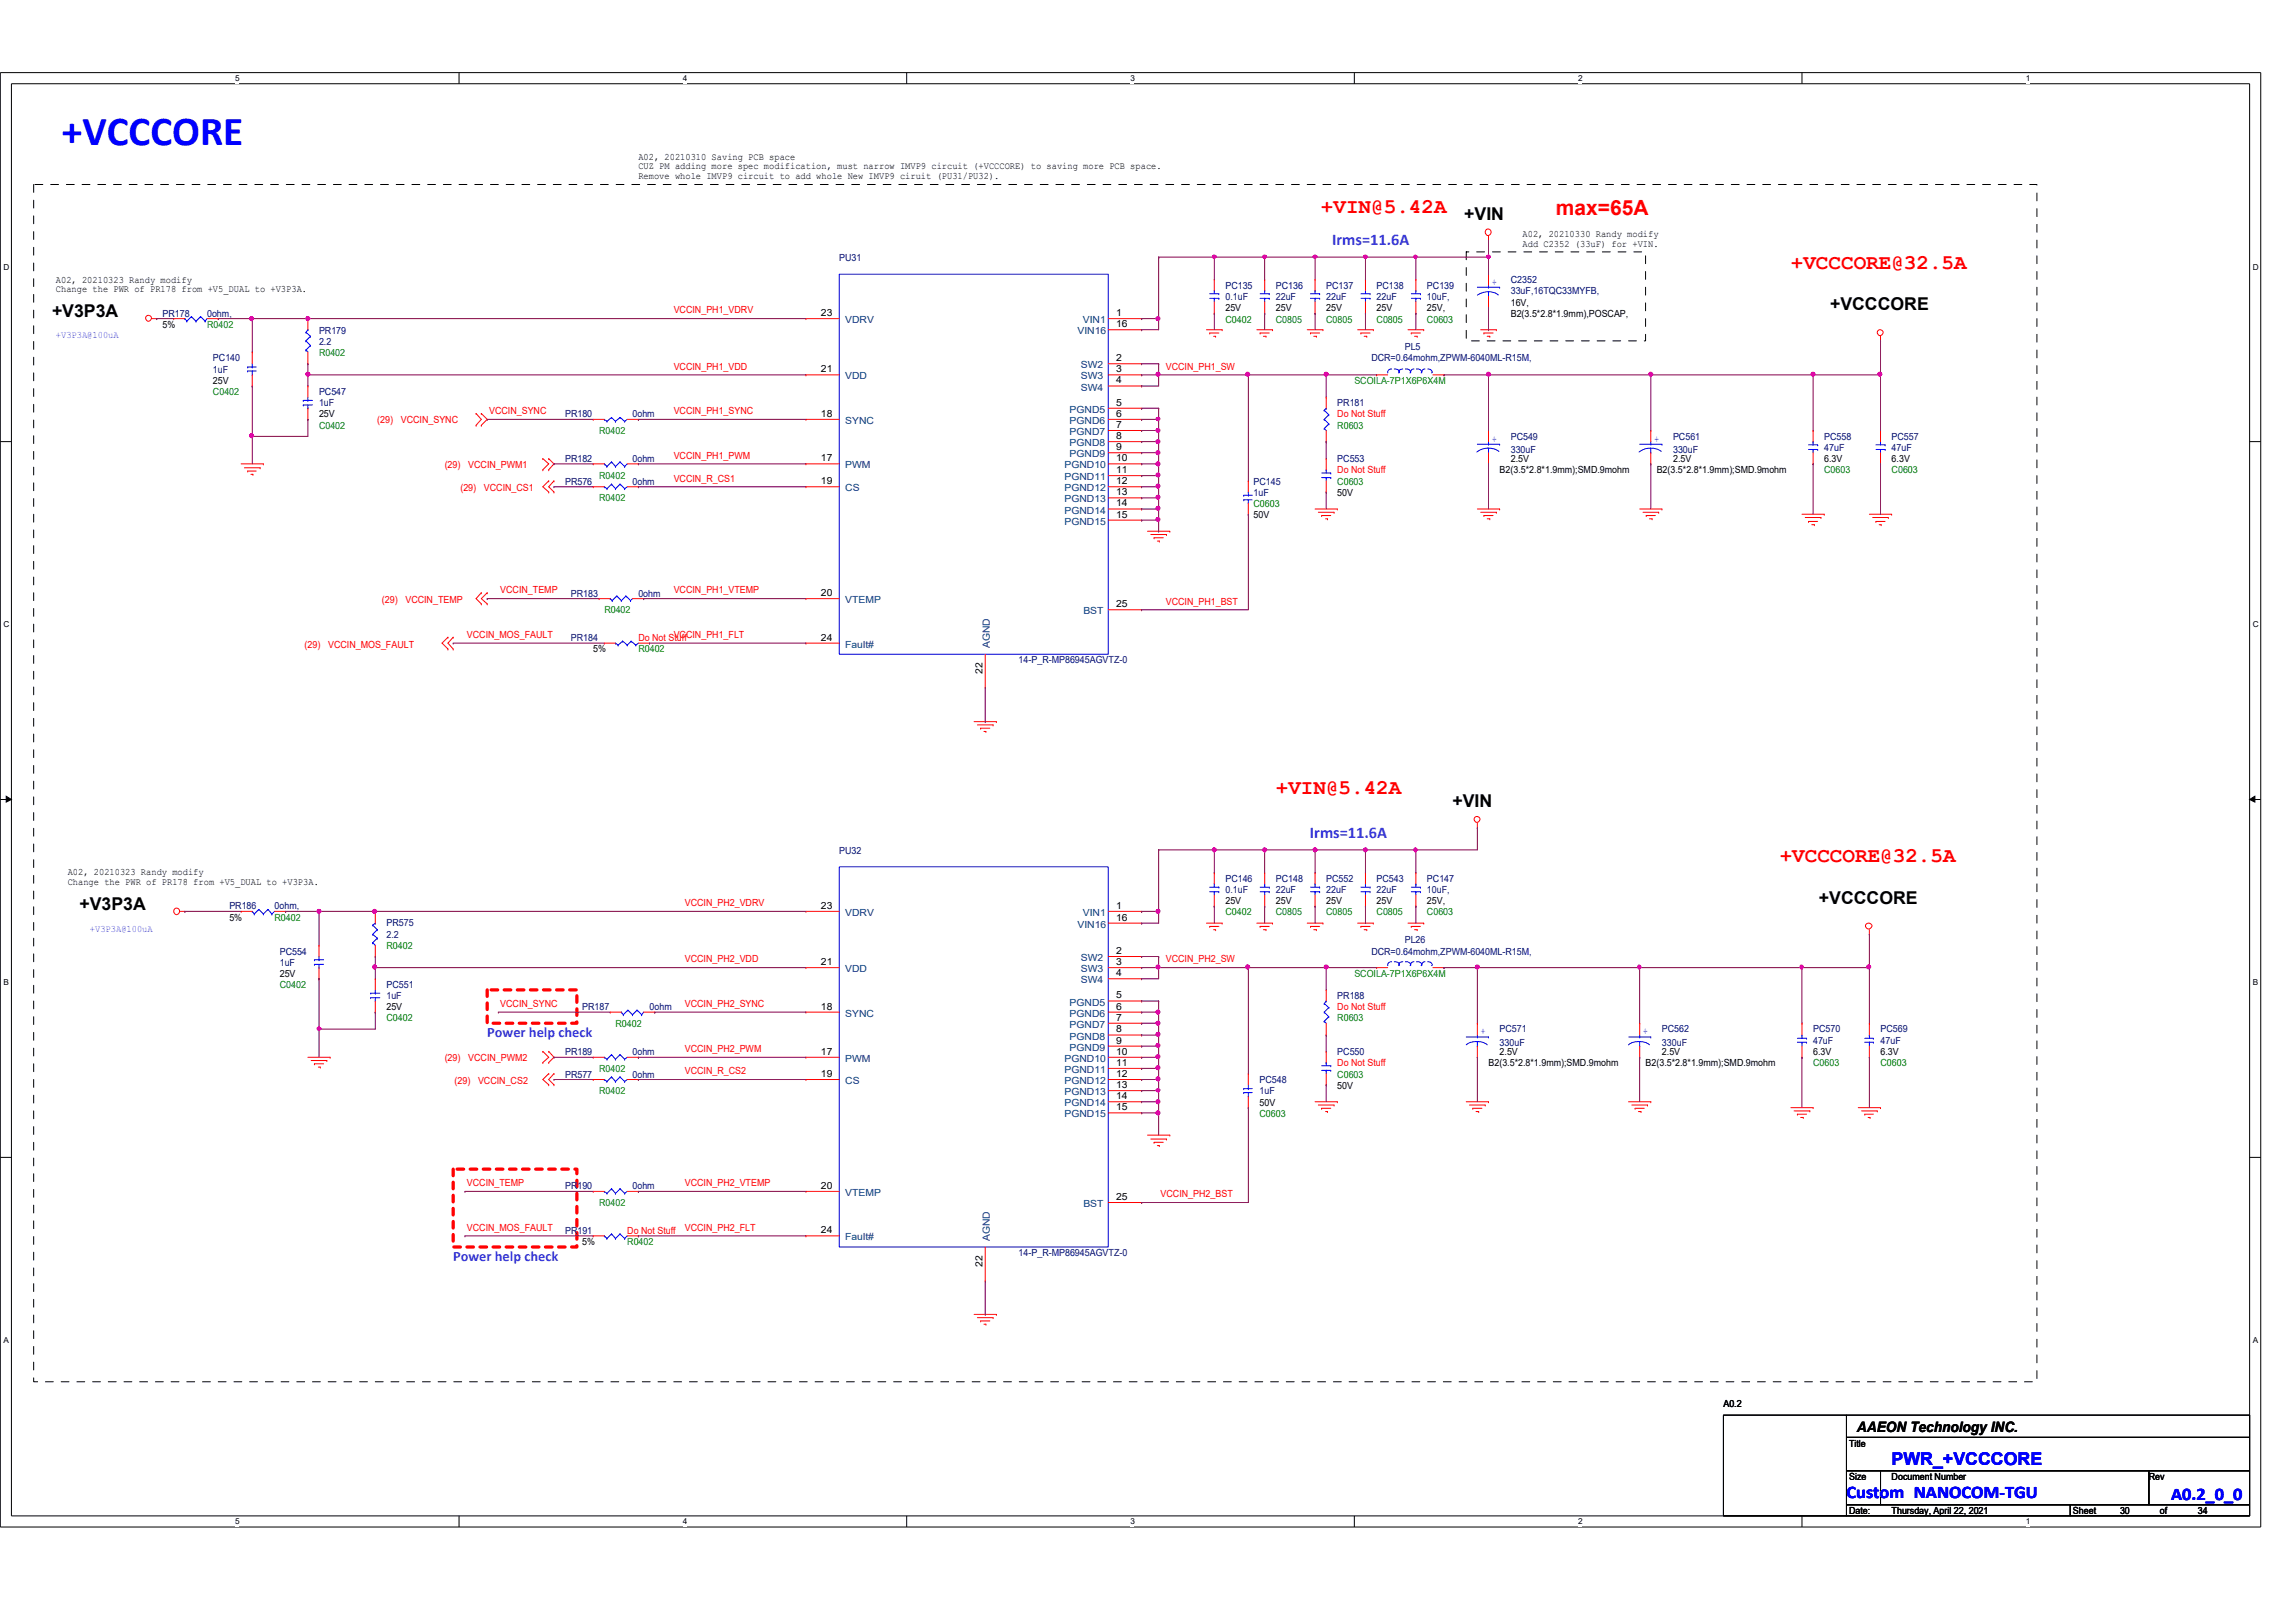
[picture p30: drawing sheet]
<svg xmlns="http://www.w3.org/2000/svg" width="297mm" height="210mm" viewBox="0 0 297 210" stroke-linecap="round" stroke-linejoin="round" font-family="sans-serif">
<defs><g id="words">
<text font-size="5.3" fill="#00f" x="8" y="18.8">+VCCCORE</text>
<g font-size="2.7" fill="#f00">
<text x="170.9" y="27.5">+VIN@5.42A</text>
<text x="201.3" y="27.9">max=65A</text>
<text x="231.7" y="34.8">+VCCCORE@32.5A</text>
<text x="165.1" y="102.8">+VIN@5.42A</text>
<text x="230.2" y="111.5">+VCCCORE@32.5A</text>
</g>
<g font-size="2.3">
<text x="189.4" y="28.4">+VIN</text>
<text x="6.7" y="41.1">+V3P3A</text>
<text x="236.8" y="40.1">+VCCCORE</text>
<text x="187.9" y="104.5">+VIN</text>
<text x="10.3" y="117.8">+V3P3A</text>
<text x="235.3" y="116.9">+VCCCORE</text>
</g>
<g font-size="2.3" fill="#00f">
<text x="244.7" y="189.6">PWR_+VCCCORE</text>
<text x="238.9" y="193.9">Custom NANOCOM-TGU</text>
<text x="280.9" y="194.1">A0.2_0_0</text>
</g>
<g font-size="2.1" fill="#8000ff">
<text x="172.3" y="31.7">Irms=11.6A</text>
<text x="169.5" y="108.5">Irms=11.6A</text>
</g>
<g font-size="1.9" fill="#8000ff">
<text x="63" y="134.2">Power help check</text>
<text x="58.6" y="163.2">Power help check</text>
</g>
<text font-size="1.9" x="240.2" y="185.3">AAEON Technology INC.</text>
<g font-size="1.3">
<text x="82.6" y="20.7">A02, 20210310 Saving PCB space</text>
<text x="82.6" y="21.9">CUZ PM adding more spec modification, must narrow IMVP9 circuit (+VCCCORE) to saving more PCB space.</text>
<text x="82.6" y="23.2">Remove whole IMVP9 circuit to add whole New IMVP9 ciruit (PU31/PU32).</text>
<text x="197" y="30.7">A02, 20210330 Randy modify</text>
<text x="197" y="32">Add C2352 (33uF) for +VIN.</text>
<text x="7.2" y="36.6">A02, 20210323 Randy modify</text>
<text x="7.2" y="37.8">Change the PWR of PR178 from +V5_DUAL to +V3P3A.</text>
<text x="106.2" y="40.9">23</text>
<text x="144.4" y="40.9">1</text>
<text x="158.5" y="40.2">25V</text>
<text x="165.1" y="40.2">25V</text>
<text x="171.6" y="40.2">25V</text>
<text x="178.1" y="40.2">25V</text>
<text x="184.6" y="40.2">25V,</text>
<text x="195.4" y="39.5">16V,</text>
<text x="195.4" y="41">B2(3.5*2.8*1.9mm),POSCAP,</text>
<text x="21" y="42.4">5%</text>
<text x="144.4" y="42.3">16</text>
<text x="144.4" y="46.7">2</text>
<text x="27.6" y="49.7">25V</text>
<text x="106.2" y="48.2">21</text>
<text x="106.2" y="53.9">18</text>
<text x="144.4" y="48.2">3</text>
<text x="144.4" y="49.6">4</text>
<text x="144.4" y="52.5">5</text>
<text x="144.4" y="53.9">6</text>
<text x="41.3" y="54">25V</text>
<text x="106.2" y="59.7">17</text>
<text x="144.4" y="55.4">7</text>
<text x="144.4" y="56.8">8</text>
<text x="144.4" y="58.3">9</text>
<text x="144.4" y="59.7">10</text>
<text x="195.4" y="59.8">2.5V</text>
<text x="216.4" y="59.8">2.5V</text>
<text x="236" y="59.8">6.3V</text>
<text x="244.7" y="59.8">6.3V</text>
<text x="106.2" y="62.7">19</text>
<text x="144.4" y="61.2">11</text>
<text x="144.4" y="62.7">12</text>
<text x="144.4" y="64.1">13</text>
<text x="144.4" y="65.5">14</text>
<text x="173" y="64.2">50V</text>
<text x="194" y="61.2">B2(3.5*2.8*1.9mm);SMD.9mohm</text>
<text x="214.3" y="61.2">B2(3.5*2.8*1.9mm);SMD.9mohm</text>
<text x="144.4" y="67">15</text>
<text x="162.2" y="67.1">50V</text>
<text x="106.2" y="77.1">20</text>
<text x="106.2" y="82.9">24</text>
<text x="144.4" y="78.6">25</text>
<text x="76.7" y="84.4">5%</text>
<text x="127.1" y="87.2" transform="rotate(-90 127.1 87.2)">22</text>
<text x="8.8" y="113.3">A02, 20210323 Randy modify</text>
<text x="8.8" y="114.6">Change the PWR of PR178 from +V5_DUAL to +V3P3A.</text>
<text x="29.7" y="119.1">5%</text>
<text x="106.2" y="117.6">23</text>
<text x="144.4" y="117.6">1</text>
<text x="144.4" y="119.1">16</text>
<text x="158.5" y="117">25V</text>
<text x="165.1" y="117">25V</text>
<text x="171.6" y="117">25V</text>
<text x="178.1" y="117">25V</text>
<text x="184.6" y="117">25V,</text>
<text x="106.2" y="124.9">21</text>
<text x="144.4" y="123.4">2</text>
<text x="144.4" y="124.9">3</text>
<text x="36.2" y="126.4">25V</text>
<text x="50" y="130.7">25V</text>
<text x="106.2" y="130.6">18</text>
<text x="144.4" y="126.3">4</text>
<text x="144.4" y="129.2">5</text>
<text x="144.4" y="130.6">6</text>
<text x="106.2" y="136.5">17</text>
<text x="144.4" y="132.1">7</text>
<text x="144.4" y="133.6">8</text>
<text x="144.4" y="135">9</text>
<text x="144.4" y="136.5">10</text>
<text x="144.4" y="137.9">11</text>
<text x="194" y="136.6">2.5V</text>
<text x="215" y="136.6">2.5V</text>
<text x="234.6" y="136.6">6.3V</text>
<text x="243.3" y="136.6">6.3V</text>
<text x="106.2" y="139.4">19</text>
<text x="144.4" y="139.4">12</text>
<text x="144.4" y="140.8">13</text>
<text x="144.4" y="142.2">14</text>
<text x="144.4" y="143.7">15</text>
<text x="162.9" y="143.1">50V</text>
<text x="173" y="140.9">50V</text>
<text x="192.6" y="138">B2(3.5*2.8*1.9mm);SMD.9mohm</text>
<text x="212.9" y="138">B2(3.5*2.8*1.9mm);SMD.9mohm</text>
<text x="106.2" y="153.8">20</text>
<text x="144.4" y="155.3">25</text>
<text x="75.3" y="161.1">5%</text>
<text x="106.2" y="159.6">24</text>
<text x="127.1" y="163.9" transform="rotate(-90 127.1 163.9)">22</text>
<text x="223" y="182.1">A0.2</text>
<text x="239.2" y="187.2">Title</text>
<text x="239.2" y="191.5">Size</text>
<text x="244.7" y="191.5">Document Number</text>
<text x="278" y="191.5">Rev</text>
<text x="239.2" y="195.9">Date:</text>
<text x="244.7" y="195.9">Thursday, April 22, 2021</text>
<text x="268.2" y="195.9">Sheet</text>
<text x="274.3" y="195.9">30</text>
<text x="279.4" y="195.9">of</text>
<text x="284.3" y="195.9">34</text>
</g>
<g font-size="1.3" fill="#000080">
<text x="108.6" y="33.8">PU31</text>
<text x="21" y="41">PR178</text>
<text x="26.8" y="41">0ohm,</text>
<text x="158.5" y="37.3">PC135</text>
<text x="158.5" y="38.8">0.1uF</text>
<text x="165.1" y="37.3">PC136</text>
<text x="165.1" y="38.8">22uF</text>
<text x="171.6" y="37.3">PC137</text>
<text x="171.6" y="38.8">22uF</text>
<text x="178.1" y="37.3">PC138</text>
<text x="178.1" y="38.8">22uF</text>
<text x="184.6" y="37.3">PC139</text>
<text x="184.6" y="38.8">10uF,</text>
<text x="195.4" y="36.7">C2352</text>
<text x="195.4" y="38.1">33uF,16TQC33MYFB,</text>
<text x="27.6" y="46.7">PC140</text>
<text x="41.3" y="43.2">PR179</text>
<text x="41.3" y="44.6">2.2</text>
<text x="177.4" y="46.7">DCR=0.64mohm,ZPWM-6040ML-R15M,</text>
<text x="181.7" y="45.3">PL5</text>
<text x="27.6" y="48.3">1uF</text>
<text x="41.3" y="51.1">PC547</text>
<text x="41.3" y="52.6">1uF</text>
<text x="173" y="52.6">PR181</text>
<text x="73.1" y="54">PR180</text>
<text x="73.1" y="59.8">PR182</text>
<text x="81.8" y="54">0ohm</text>
<text x="81.8" y="59.8">0ohm</text>
<text x="173" y="59.8">PC553</text>
<text x="195.4" y="56.9">PC549</text>
<text x="195.4" y="58.7">330uF</text>
<text x="216.4" y="56.9">PC561</text>
<text x="216.4" y="58.7">330uF</text>
<text x="236" y="56.9">PC558</text>
<text x="236" y="58.3">47uF</text>
<text x="244.7" y="56.9">PC557</text>
<text x="244.7" y="58.3">47uF</text>
<text x="73.1" y="62.7">PR576</text>
<text x="81.8" y="62.7">0ohm</text>
<text x="162.2" y="62.7">PC145</text>
<text x="162.2" y="64.2">1uF</text>
<text x="73.9" y="77.2">PR183</text>
<text x="82.6" y="77.2">0ohm</text>
<text x="73.9" y="83">PR184</text>
<text x="131.8" y="85.9">14-P_R-MP86945AGVTZ-0</text>
<text x="108.6" y="110.5">PU32</text>
<text x="29.7" y="117.7">PR186</text>
<text x="35.5" y="117.7">0ohm,</text>
<text x="50" y="119.9">PR575</text>
<text x="158.5" y="114.1">PC146</text>
<text x="158.5" y="115.6">0.1uF</text>
<text x="165.1" y="114.1">PC148</text>
<text x="165.1" y="115.6">22uF</text>
<text x="171.6" y="114.1">PC552</text>
<text x="171.6" y="115.6">22uF</text>
<text x="178.1" y="114.1">PC543</text>
<text x="178.1" y="115.6">22uF</text>
<text x="184.6" y="114.1">PC147</text>
<text x="184.6" y="115.6">10uF,</text>
<text x="36.2" y="123.5">PC554</text>
<text x="36.2" y="125">1uF</text>
<text x="50" y="121.3">2.2</text>
<text x="177.4" y="123.5">DCR=0.64mohm,ZPWM-6040ML-R15M,</text>
<text x="181.7" y="122.1">PL26</text>
<text x="50" y="127.8">PC551</text>
<text x="50" y="129.3">1uF</text>
<text x="75.3" y="130.7">PR187</text>
<text x="84" y="130.7">0ohm</text>
<text x="173" y="129.3">PR188</text>
<text x="73.1" y="136.6">PR189</text>
<text x="81.8" y="136.6">0ohm</text>
<text x="173" y="136.6">PC550</text>
<text x="194" y="133.6">PC571</text>
<text x="194" y="135.4">330uF</text>
<text x="215" y="133.6">PC562</text>
<text x="215" y="135.4">330uF</text>
<text x="234.6" y="133.6">PC570</text>
<text x="234.6" y="135.1">47uF</text>
<text x="243.3" y="133.6">PC569</text>
<text x="243.3" y="135.1">47uF</text>
<text x="73.1" y="139.4">PR577</text>
<text x="81.8" y="139.4">0ohm</text>
<text x="162.9" y="140.1">PC548</text>
<text x="162.9" y="141.6">1uF</text>
<text x="73.1" y="153.9">PR190</text>
<text x="81.8" y="153.9">0ohm</text>
<text x="73.1" y="159.7">PR191</text>
<text x="131.8" y="162.6">14-P_R-MP86945AGVTZ-0</text>
</g>
<g font-size="1.3" fill="#f00">
<text x="87.2" y="40.6">VCCIN_PH1_VDRV</text>
<text x="87.2" y="47.8">VCCIN_PH1_VDD</text>
<text x="150.8" y="47.8">VCCIN_PH1_SW</text>
<text x="63.3" y="53.6">VCCIN_SYNC</text>
<text x="87.2" y="53.6">VCCIN_PH1_SYNC</text>
<text x="48.8" y="54.7">(29)</text>
<text x="51.9" y="54.7">VCCIN_SYNC</text>
<text x="87.2" y="59.4">VCCIN_PH1_PWM</text>
<text x="173" y="54">Do Not Stuff</text>
<text x="57.5" y="60.5">(29)</text>
<text x="59.6" y="63.6">(29)</text>
<text x="60.6" y="60.5">VCCIN_PWM1</text>
<text x="62.6" y="63.6">VCCIN_CS1</text>
<text x="87.2" y="62.3">VCCIN_R_CS1</text>
<text x="173" y="61.2">Do Not Stuff</text>
<text x="64.7" y="76.8">VCCIN_TEMP</text>
<text x="87.2" y="76.8">VCCIN_PH1_VTEMP</text>
<text x="39.4" y="83.8">(29)</text>
<text x="42.5" y="83.8">VCCIN_MOS_FAULT</text>
<text x="49.4" y="78.1">(29)</text>
<text x="52.4" y="78.1">VCCIN_TEMP</text>
<text x="60.4" y="82.6">VCCIN_MOS_FAULT</text>
<text x="82.6" y="83">Do Not Stuff</text>
<text x="87.2" y="82.6">VCCIN_PH1_FLT</text>
<text x="150.8" y="78.2">VCCIN_PH1_BST</text>
<text x="88.6" y="117.3">VCCIN_PH2_VDRV</text>
<text x="88.6" y="124.5">VCCIN_PH2_VDD</text>
<text x="150.8" y="124.5">VCCIN_PH2_SW</text>
<text x="64.7" y="130.3">VCCIN_SYNC</text>
<text x="88.6" y="130.3">VCCIN_PH2_SYNC</text>
<text x="173" y="130.7">Do Not Stuff</text>
<text x="57.5" y="137.2">(29)</text>
<text x="60.6" y="137.2">VCCIN_PWM2</text>
<text x="88.6" y="136.1">VCCIN_PH2_PWM</text>
<text x="58.8" y="140.3">(29)</text>
<text x="61.8" y="140.3">VCCIN_CS2</text>
<text x="88.6" y="139">VCCIN_R_CS2</text>
<text x="173" y="138">Do Not Stuff</text>
<text x="60.4" y="153.5">VCCIN_TEMP</text>
<text x="88.6" y="153.5">VCCIN_PH2_VTEMP</text>
<text x="150.2" y="154.9">VCCIN_PH2_BST</text>
<text x="60.4" y="159.3">VCCIN_MOS_FAULT</text>
<text x="81.1" y="159.7">Do Not Stuff</text>
<text x="88.6" y="159.3">VCCIN_PH2_FLT</text>
</g>
<g font-size="1.3" fill="#004080">
<text x="109.3" y="41.8">VDRV</text>
<text x="140.1" y="41.8">VIN1</text>
<text x="139.4" y="43.3">VIN16</text>
<text x="139.8" y="47.7">SW2</text>
<text x="109.3" y="49.1">VDD</text>
<text x="138.4" y="53.4">PGND5</text>
<text x="139.8" y="49.1">SW3</text>
<text x="139.8" y="50.5">SW4</text>
<text x="109.3" y="54.9">SYNC</text>
<text x="138.4" y="54.9">PGND6</text>
<text x="138.4" y="56.3">PGND7</text>
<text x="138.4" y="57.7">PGND8</text>
<text x="138.4" y="59.2">PGND9</text>
<text x="109.3" y="60.6">PWM</text>
<text x="109.3" y="63.6">CS</text>
<text x="137.7" y="60.6">PGND10</text>
<text x="137.7" y="62.1">PGND11</text>
<text x="137.7" y="63.6">PGND12</text>
<text x="137.7" y="65">PGND13</text>
<text x="137.7" y="66.5">PGND14</text>
<text x="137.7" y="67.9">PGND15</text>
<text x="109.3" y="78.1">VTEMP</text>
<text x="109.3" y="83.8">Fault#</text>
<text x="128.1" y="83.9" transform="rotate(-90 128.1 83.9)">AGND</text>
<text x="140.2" y="79.5">BST</text>
<text x="109.3" y="118.5">VDRV</text>
<text x="140.1" y="118.5">VIN1</text>
<text x="109.3" y="125.8">VDD</text>
<text x="139.4" y="120.1">VIN16</text>
<text x="139.8" y="124.4">SW2</text>
<text x="139.8" y="125.8">SW3</text>
<text x="109.3" y="131.6">SYNC</text>
<text x="138.4" y="130.1">PGND5</text>
<text x="138.4" y="131.6">PGND6</text>
<text x="139.8" y="127.3">SW4</text>
<text x="109.3" y="137.4">PWM</text>
<text x="137.7" y="137.4">PGND10</text>
<text x="138.4" y="133">PGND7</text>
<text x="138.4" y="134.5">PGND8</text>
<text x="138.4" y="136">PGND9</text>
<text x="109.3" y="140.3">CS</text>
<text x="137.7" y="138.9">PGND11</text>
<text x="137.7" y="140.3">PGND12</text>
<text x="137.7" y="141.7">PGND13</text>
<text x="137.7" y="143.2">PGND14</text>
<text x="137.7" y="144.6">PGND15</text>
<text x="109.3" y="154.8">VTEMP</text>
<text x="109.3" y="160.5">Fault#</text>
<text x="128.1" y="160.6" transform="rotate(-90 128.1 160.6)">AGND</text>
<text x="140.2" y="156.2">BST</text>
</g>
<g font-size="1.3" fill="#008000">
<text x="158.5" y="41.7">C0402</text>
<text x="165.1" y="41.7">C0805</text>
<text x="171.6" y="41.7">C0805</text>
<text x="178.1" y="41.7">C0805</text>
<text x="184.6" y="41.7">C0603</text>
<text x="26.8" y="42.4">R0402</text>
<text x="41.3" y="46.1">R0402</text>
<text x="27.6" y="51.1">C0402</text>
<text x="175.2" y="49.7">SCOILA-7P1X6P6X4M</text>
<text x="41.3" y="55.5">C0402</text>
<text x="77.5" y="56.2">R0402</text>
<text x="173" y="55.5">R0603</text>
<text x="77.5" y="64.9">R0402</text>
<text x="77.5" y="62">R0402</text>
<text x="162.2" y="65.6">C0603</text>
<text x="173" y="62.7">C0603</text>
<text x="236" y="61.2">C0603</text>
<text x="244.7" y="61.2">C0603</text>
<text x="78.2" y="79.3">R0402</text>
<text x="82.6" y="84.4">R0402</text>
<text x="35.5" y="119.1">R0402</text>
<text x="158.5" y="118.4">C0402</text>
<text x="165.1" y="118.4">C0805</text>
<text x="171.6" y="118.4">C0805</text>
<text x="178.1" y="118.4">C0805</text>
<text x="184.6" y="118.4">C0603</text>
<text x="50" y="122.8">R0402</text>
<text x="36.2" y="127.8">C0402</text>
<text x="175.2" y="126.4">SCOILA-7P1X6P6X4M</text>
<text x="50" y="132.2">C0402</text>
<text x="79.6" y="132.9">R0402</text>
<text x="173" y="132.2">R0603</text>
<text x="77.5" y="141.6">R0402</text>
<text x="77.5" y="138.7">R0402</text>
<text x="173" y="139.4">C0603</text>
<text x="234.6" y="138">C0603</text>
<text x="243.3" y="138">C0603</text>
<text x="162.9" y="144.5">C0603</text>
<text x="77.5" y="156">R0402</text>
<text x="81.1" y="161.1">R0402</text>
</g>
<g font-size="1.3" fill="#00f">
<text x="193" y="36.8">+</text>
<text x="193" y="57.2">+</text>
<text x="214" y="57.2">+</text>
<text x="191.6" y="133.9">+</text>
<text x="212.6" y="133.9">+</text>
</g>
<g font-size="1.3" fill="#8000ff">
<text x="7.2" y="43.8">+V3P3A@100uA</text>
<text x="11.6" y="120.6">+V3P3A@100uA</text>
</g>
<g font-size="1.1">
<text x="30.4" y="10.5">5</text>
<text x="88.3" y="10.5">4</text>
<text x="146.3" y="10.5">3</text>
<text x="204.2" y="10.5">2</text>
<text x="262.1" y="10.5">1</text>
<text x=".5" y="34.9">D</text>
<text x="291.5" y="34.9">D</text>
<text x=".5" y="81.2">C</text>
<text x="291.5" y="81.2">C</text>
<text x=".5" y="127.5">B</text>
<text x="291.5" y="127.5">B</text>
<text x=".5" y="173.8">A</text>
<text x="291.5" y="173.8">A</text>
<text x="30.4" y="197.3">5</text>
<text x="88.3" y="197.3">4</text>
<text x="146.3" y="197.3">3</text>
<text x="204.2" y="197.3">2</text>
<text x="262.1" y="197.3">1</text>
</g>
</g></defs>
<path d="M0 9.4h292.5v188.2h-292.5zM1.5 10.8h289.5v185.4h-289.5z" fill="none" stroke="#000" stroke-width=".13"/>
<g fill="#fff">
<path d="M30.4 9.6h.5v1.2h-.5z"/>
<path d="M30.4 196.3h.5v1.2h-.5z"/>
</g>
<path d="M59.4 9.4v1.4M59.4 196.2v1.4" fill="none" stroke="#000" stroke-width=".13"/>
<g fill="#fff">
<path d="M88.3 9.6h.6v1.2h-.6z"/>
<path d="M88.3 196.3h.6v1.2h-.6z"/>
</g>
<path d="M117.3 9.4v1.4M117.3 196.2v1.4" fill="none" stroke="#000" stroke-width=".13"/>
<g fill="#fff">
<path d="M146.3 9.6h.5v1.2h-.5z"/>
<path d="M146.3 196.3h.5v1.2h-.5z"/>
</g>
<path d="M175.2 9.4v1.4M175.2 196.2v1.4" fill="none" stroke="#000" stroke-width=".13"/>
<g fill="#fff">
<path d="M204.2 9.6h.5v1.2h-.5z"/>
<path d="M204.2 196.3h.5v1.2h-.5z"/>
</g>
<path d="M233.1 9.4v1.4M233.1 196.2v1.4" fill="none" stroke="#000" stroke-width=".13"/>
<g fill="#fff">
<path d="M262.1 9.6h.5v1.2h-.5z"/>
<path d="M262.1 196.3h.5v1.2h-.5z"/>
<path d="M.5 34h.6v1.1h-.6z"/>
<path d="M291.5 34h.6v1.1h-.6z"/>
<path d="M.5 80.3h.6v1.1h-.6z"/>
<path d="M291.5 80.3h.6v1.1h-.6z"/>
</g>
<path d="M0 57.1h1.5M291 57.1h1.5" fill="none" stroke="#000" stroke-width=".13"/>
<g fill="#fff">
<path d="M.5 126.6h.6v1.2h-.6z"/>
<path d="M291.5 126.6h.6v1.2h-.6z"/>
</g>
<path d="M0 103.5h1.5M.8 103l.7 .5-.7 .3zM291 103.5l.7-.5v.8zM291 103.5h1.5" fill="none" stroke="#000" stroke-width=".13"/>
<path d="M.8 103l.7 .5-.7 .3zM291 103.5l.7-.5v.8z" fill="#000"/>
<g fill="#fff">
<path d="M.5 172.9h.6v1.2h-.6z"/>
<path d="M291.5 172.9h.6v1.2h-.6z"/>
</g>
<path d="M0 149.8h1.5M291 149.8h1.5M223 183.1h15.9v13.1h-15.9zM238.9 183.1h52.1v2.9h-52.1zM238.9 186h52.1v4.3h-52.1zM238.9 190.3h4.4v4.4h-4.4zM238.9 194.7h28.9v1.5h-28.9zM243.3 190.3h34.7v4.4h-34.7zM267.8 194.7h23.2v1.5h-23.2zM278 190.3h13v4.4h-13z" fill="none" stroke="#000" stroke-width=".13"/>
<path d="M63 128.1h11.6v4.3h-11.6zM58.6 151.3h16v10.1h-16z" fill="none" stroke="#f00" stroke-width=".42" stroke-dasharray=".8 .8"/>
<path d="M4.4 23.9h259.1v154.9h-259.1zM189.7 32.6h23.2v11.5h-23.2z" fill="none" stroke="#000" stroke-width=".13" stroke-dasharray="1 1 1 1 1 1 1 1"/>
<g fill="none" stroke="#f00" stroke-width=".13">
<path d="M157.1 36.2h.1M157.1 36.2v1.4M157.1 39v1.6M163.6 36.2h.1M163.6 36.2v1.4M163.6 39v1.6M170.1 36.2h.1M170.1 36.2v1.4M170.1 39v1.6M176.7 36.2h.1M176.7 36.2v1.4M176.7 39v1.6"/>
<path d="M183.2 36.2h.1M183.2 36.2v1.4M183.2 39v1.6M192.6 31.1h.1M192.6 35.5h.1M192.6 39.8h.1M192.6 30.6v.5M192.6 35.5v1.4M192.6 38.4v1.4M19.7 41.2h.6M20.3 41.2h.1M22.5 41.2h.1"/>
<path d="M22.5 41.2h1.4M26.8 41.2h1.4M28.2 41.2h.1M32.6 45.6h.1M32.6 50h.1M32.6 45.6v1.5M32.6 48.5v1.5M39.8 47.1h.1M39.8 41.2h.1M39.8 50h.1M39.8 54.3h.1M39.8 41.2v1.5"/>
<path d="M39.8 45.6v1.5M39.8 50v1.4M39.8 52.8v1.5M61.6 55h.1M61.6 53.5h.1M61.6 53.5l.7 .8-.7 .7M62.3 53.5h.1M62.3 55h.1M62.3 53.5l.7 .8-.7 .7M70.2 59.4h.1M70.2 59.4l.8 .6-.8 .8M71 59.4h.1"/>
<path d="M71 59.4l.7 .6-.7 .8M76.7 54.3h.1M76.7 54.3h1.5M81.1 54.3h1.5M82.6 54.3h.1M104.3 41.2h.1M104.3 48.5h.1M104.3 54.3h.1M104.3 41.2h4.3M104.3 54.3h4.3M104.3 48.5h4.3M143.4 41.2h4.3"/>
<path d="M143.4 42.7h4.3M143.4 54.3h4.3M143.4 48.5h4.3M143.4 47.1h4.3M143.4 50h4.3M143.4 52.8h4.3M143.4 55.7h4.3M143.4 57.1h4.3M143.4 58.6h4.3M147.7 41.2h.1M147.7 42.7h.1M147.7 47.1h.1"/>
<path d="M147.7 48.5h.1M147.7 50h.1M147.7 52.8h.1M147.7 54.3h.1M147.7 55.7h.1M147.7 57.1h.1M147.7 58.6h.1M156.1 42.7h2M156.5 43.1h.1M156.5 43.1h1.2M157 43.5h.3M157.1 40.6h.1"/>
<path d="M157.3 43.5h.1M158.1 42.7h.1M162.6 42.7h2M163 43.1h.1M163 43.1h1.2M163.4 43.5h.4M163.6 40.6h.1M163.8 43.5h.1M164.6 42.7h.1M169.1 42.7h2.1M169.5 43.1h.1M169.5 43.1h1.2"/>
<path d="M170 43.5h.3M170.1 40.6h.1M170.3 43.5h.1M171.2 42.7h.1M171.6 57.1h.1M171.6 51.4h.1M171.6 59.4h.1M171.6 51.4v1.4M171.6 55.7v1.4M171.6 59.4v1.4M175.6 42.7h2.1M176.1 43.1h.1"/>
<path d="M176.1 43.1h1.1M176.5 43.5h.3M176.7 40.6h.1M176.8 43.5h.1M177.7 42.7h.1M178.1 48.5h.1M178.1 48.5h1.4M182.2 42.7h2M182.6 43.1h.1M182.6 43.1h1.2M183 43.5h.3M183.2 40.6h.1"/>
<path d="M183.3 43.5h.1M184.2 42.7h.1M185.4 48.5h1.4M186.8 48.5h.1M191.6 42.7h2M192 43.1h.1M192 43.1h1.2M192.4 43.5h.3M192.6 55.7h.1M192.6 55.7v1.4M192.6 58.6v1.4M192.7 43.5h.1"/>
<path d="M193.6 42.7h.1M213.6 55.7h.1M213.6 55.7v1.4M213.6 58.6v1.4M234.6 55.7h.1M234.6 55.7v1.4M234.6 58.6v1.4M243.3 44.1h.1M243.3 55.7h.1M243.3 43.5v.6M243.3 55.7v1.4M243.3 58.6v1.4"/>
<path d="M31.2 60h2.9M31.6 60.5h2.1M32 61h.1M32 61h1.1M32.5 61.4h.2M32.7 61.4h.1M33.7 60.5h.1M34.1 60h.1M62.3 76.7h.1M62.3 78.1h.1M62.3 76.7l-.7 .8 .7 .6M63 76.7h.1"/>
<path d="M63 78.1h.1M63 76.7l-.7 .8 .7 .6M70.2 60.8h.1M71 60.8h.1M71 62.2h.1M71 63.7h.1M71 62.2l-.8 .8 .8 .7M71.7 62.2h.1M71.7 63.7h.1M71.7 62.2l-.7 .8 .7 .7M76.7 63h.1M76.7 60h.1"/>
<path d="M76.7 60h1.5M76.7 63h1.5M77.5 77.5h.1M77.5 77.5h1.4M81.1 60h1.5M81.1 63h1.5M81.8 77.5h1.5M82.6 63h.1M82.6 60h.1M83.3 77.5h.1M104.3 60h.1M104.3 63h.1"/>
<path d="M104.3 77.5h.1M104.3 60h4.3M104.3 63h4.3M104.3 77.5h4.3M143.4 65.9h4.3M143.4 60h4.3M143.4 63h4.3M143.4 78.9h4.3M143.4 61.6h4.3M143.4 64.4h4.3M143.4 67.3h4.3M147.7 78.9h.1"/>
<path d="M147.7 60h.1M147.7 61.6h.1M147.7 63h.1M147.7 64.4h.1M147.7 65.9h.1M147.7 67.3h.1M148.5 68.7h2.8M148.9 69.2h2M149.3 69.6h.1M149.3 69.6h1.2M149.7 70h.3M150 70h.1"/>
<path d="M150.9 69.2h.1M151.3 68.7h.1M161.5 62.2h.1M161.5 66.5h.1M161.5 62.2v1.5M161.5 65.1v1.4M170.1 65.9h2.9M170.6 66.3h2M171 66.7h.1M171 66.7h1.2M171.5 67.1h.2M171.6 63.7h.1"/>
<path d="M171.6 62.2v1.5M171.7 67.1h.1M172.6 66.3h.1M173 65.9h.1M191.1 65.9h2.9M191.6 66.3h2M192 66.7h.1M192 66.7h1.2M192.4 67.1h.3M192.6 60h.1M192.7 67.1h.1M193.6 66.3h.1"/>
<path d="M194 65.9h.1M212.1 65.9h2.9M212.6 66.3h2M213 66.7h.1M213 66.7h1.2M213.4 67.1h.3M213.6 60h.1M213.7 67.1h.1M214.6 66.3h.1M215 65.9h.1M233.1 66.5h2.9M233.5 67h2.1"/>
<path d="M234 67.5h.1M234 67.5h1.2M234.4 67.9h.3M234.6 60h.1M234.7 67.9h.1M235.6 67h.1M236 66.5h.1M241.8 66.5h2.9M242.3 67h2M242.7 67.5h.1M242.7 67.5h1.2M243.1 67.9h.3"/>
<path d="M243.3 60h.1M243.4 67.9h.1M244.3 67h.1M244.7 66.5h.1M58 82.5h.1M58 84h.1M58 82.5l-.8 .7 .8 .8M58.6 82.5h.1M58.6 84h.1M58.6 82.5l-.6 .7 .6 .8M78.2 83.2h.1M78.2 83.2h1.4"/>
<path d="M82.6 83.2h1.4M84 83.2h.1M104.3 83.2h.1M104.3 83.2h4.3M126 93.4h2.9M126.4 93.8h2.1M126.9 94.2h.1M126.9 94.2h1.2M127.3 94.7h.2M127.5 89h.1M127.5 84.7v4.3M127.5 94.7h.1"/>
<path d="M128.5 93.8h.1M128.9 93.4h.1M23.3 117.9h.6M23.9 117.9h.1M31.2 117.9h.1M31.2 117.9h1.4M35.5 117.9h1.5M37 117.9h.1M48.6 117.9h.1M48.6 117.9v1.6M104.3 117.9h.1M104.3 117.9h4.3"/>
<path d="M143.4 117.9h4.3M143.4 119.5h4.3M147.7 117.9h.1M147.7 119.5h.1M156.1 119.5h2M156.5 119.9h.1M156.5 119.9h1.2M157.1 117.3h.1M157.1 112.9h.1M157.1 112.9v1.5M157.1 115.8v1.5M158.1 119.5h.1"/>
<path d="M162.6 119.5h2M163 119.9h.1M163 119.9h1.2M163.6 117.3h.1M163.6 112.9h.1M163.6 112.9v1.5M163.6 115.8v1.5M164.6 119.5h.1M169.1 119.5h2.1M169.5 119.9h.1M169.5 119.9h1.2M170.1 117.3h.1"/>
<path d="M170.1 112.9h.1M170.1 112.9v1.5M170.1 115.8v1.5M171.2 119.5h.1M175.6 119.5h2.1M176.1 119.9h.1M176.1 119.9h1.1M176.7 117.3h.1M176.7 112.9h.1M176.7 112.9v1.5M176.7 115.8v1.5M177.7 119.5h.1"/>
<path d="M182.2 119.5h2M182.6 119.9h.1M182.6 119.9h1.2M183.2 117.3h.1M183.2 112.9h.1M183.2 112.9v1.5M183.2 115.8v1.5M184.2 119.5h.1M191.1 107.1h.1M191.1 106.5v.6M39.8 136.8h2.9M40.3 137.2h2"/>
<path d="M40.7 137.7h.1M40.7 137.7h1.2M41.2 138.1h.2M41.3 122.3h.1M41.3 126.7h.1M41.3 122.3v1.5M41.3 125.2v1.5M41.4 138.1h.1M42.3 137.2h.1M42.7 136.8h.1M48.6 126.7h.1M48.6 131h.1"/>
<path d="M48.6 123.8h.1M48.6 122.3v1.5M48.6 126.7v1.4M48.6 129.5v1.5M70.2 137.5h.1M70.2 136.1h.1M70.2 136.1l.8 .7-.8 .7M71 136.1h.1M71 137.5h.1M71 138.9h.1M71 136.1l.7 .7-.7 .7M71 138.9l-.8 .8 .8 .7"/>
<path d="M71.7 138.9h.1M71.7 138.9l-.7 .8 .7 .7M76.7 139.7h.1M76.7 136.8h.1M76.7 136.8h1.5M76.7 139.7h1.5M78.9 131h.1M78.9 131h1.5M81.1 136.8h1.5M81.1 139.7h1.5M82.6 139.7h.1M82.6 136.8h.1"/>
<path d="M83.3 131h1.4M84.7 131h.1M104.3 125.2h.1M104.3 136.8h.1M104.3 139.7h.1M104.3 131h.1M104.3 136.8h4.3M104.3 139.7h4.3M104.3 125.2h4.3M104.3 131h4.3M143.4 136.8h4.3M143.4 139.7h4.3"/>
<path d="M143.4 125.2h4.3M143.4 131h4.3M143.4 123.8h4.3M143.4 126.7h4.3M143.4 129.5h4.3M143.4 132.4h4.3M143.4 133.9h4.3M143.4 135.4h4.3M143.4 138.3h4.3M147.7 123.8h.1M147.7 125.2h.1M147.7 126.7h.1"/>
<path d="M147.7 129.5h.1M147.7 131h.1M147.7 132.4h.1M147.7 133.9h.1M147.7 135.4h.1M147.7 136.8h.1M147.7 138.3h.1M147.7 139.7h.1M157 120.3h.3M157.3 120.3h.1M161.5 138.9h.1M161.5 138.9v1.5"/>
<path d="M163.4 120.3h.4M163.8 120.3h.1M170 120.3h.3M170.3 120.3h.1M171.6 133.9h.1M171.6 128.1h.1M171.6 136.1h.1M171.6 128.1v1.4M171.6 132.4v1.5M171.6 136.1v1.4M171.6 138.9v1.5M176.5 120.3h.3"/>
<path d="M176.8 120.3h.1M178.1 125.2h.1M178.1 125.2h1.4M183 120.3h.3M183.3 120.3h.1M185.4 125.2h1.4M186.8 125.2h.1M191.1 132.4h.1M191.1 136.8h.1M191.1 132.4v1.5M191.1 135.4v1.4M212.1 132.4h.1"/>
<path d="M212.1 136.8h.1M212.1 132.4v1.5M212.1 135.4v1.4M233.1 136.8h.1M233.1 132.4h.1M233.1 132.4v1.5M233.1 135.4v1.4M241.8 120.9h.1M241.8 136.8h.1M241.8 132.4h.1M241.8 120.3v.6M241.8 132.4v1.5"/>
<path d="M241.8 135.4v1.4M71 140.4h.1M71.7 140.4h.1M76.7 159.9h.1M76.7 154.2h.1M76.7 159.9h1.5M76.7 154.2h1.5M81.1 159.9h1.5M81.1 154.2h1.5M82.6 159.9h.1M82.6 154.2h.1M104.3 154.2h.1"/>
<path d="M104.3 159.9h.1M104.3 159.9h4.3M104.3 154.2h4.3M143.4 142.6h4.3M143.4 155.6h4.3M143.4 141.1h4.3M143.4 144h4.3M147.7 155.6h.1M147.7 141.1h.1M147.7 142.6h.1M147.7 144h.1M148.5 146.9h2.8"/>
<path d="M148.9 147.4h2M149.3 147.8h.1M149.3 147.8h1.2M149.7 148.3h.3M150 148.3h.1M150.9 147.4h.1M151.3 146.9h.1M161.5 143.3h.1M161.5 141.9v1.4M170.1 142.6h2.9M170.6 143h2M171 143.4h.1"/>
<path d="M171 143.4h1.2M171.5 143.8h.2M171.6 140.4h.1M171.7 143.8h.1M172.6 143h.1M173 142.6h.1M189.7 142.6h2.9M190.1 143h2M190.5 143.4h.1M190.5 143.4h1.2M191 143.8h.3M191.3 143.8h.1"/>
<path d="M192.1 143h.1M192.6 142.6h.1M210.7 142.6h2.9M211.1 143h2M211.5 143.4h.1M211.5 143.4h1.2M212 143.8h.3M212.3 143.8h.1M213.1 143h.1M213.6 142.6h.1M231.7 143.3h2.9M232.1 143.8h2"/>
<path d="M232.5 144.2h.1M232.5 144.2h1.2M233 144.6h.3M233.3 144.6h.1M234.1 143.8h.1M234.6 143.3h.1M240.4 143.3h2.9M240.8 143.8h2.1M241.3 144.2h.1M241.3 144.2h1.1M241.7 144.6h.2M241.9 144.6h.1"/>
<path d="M242.9 143.8h.1M243.3 143.3h.1M126 170.1h2.9M126.4 170.5h2.1M126.9 170.9h.1M126.9 170.9h1.2M127.3 171.4h.2M127.5 165.8h.1M127.5 161.4v4.4M127.5 171.4h.1M128.5 170.5h.1M128.9 170.1h.1"/>
<circle cx="192.5" cy="30" r=".4"/>
<circle cx="19.2" cy="41.2" r=".38"/>
<circle cx="243.2" cy="43" r=".38"/>
<circle cx="22.8" cy="117.9" r=".4"/>
<circle cx="191.1" cy="106" r=".38"/>
<circle cx="241.8" cy="119.8" r=".4"/>
</g>
<g fill="none" stroke="#00f" stroke-width=".13">
<path d="M108.6 35.5h34.8v49.2h-34.8zM156.5 38h1.2M156.5 38.6h1.2M157.1 37.6h.1M157.1 38.6h.1M157.1 37.6v.4M157.1 38.6v.4M157.7 38h.1M157.7 38.6h.1M163 38h1.2M163 38.6h1.2M163.6 37.6h.1"/>
<path d="M163.6 38.6h.1M163.6 37.6v.4M163.6 38.6v.4M164.2 38h.1M164.2 38.6h.1M169.5 38h1.2M169.5 38.6h1.2M170.1 37.6h.1M170.1 38.6h.1M170.1 37.6v.4M170.1 38.6v.4M170.7 38h.1"/>
<path d="M170.7 38.6h.1M176.1 38h1.1M176.1 38.6h1.1M176.7 37.6h.1M176.7 38.6h.1M176.7 37.6v.4M176.7 38.6v.4M177.2 38h.1M177.2 38.6h.1M182.6 38h1.2M182.6 38.6h1.2M183.2 37.6h.1"/>
<path d="M183.2 38.6h.1M183.2 37.6v.4M183.2 38.6v.4M183.8 38h.1M183.8 38.6h.1M191.1 38.2a2.38 2.38 0 0 1 2.7 0M191.1 37.2h2.9M192.6 38.4h.1M192.6 37.2h.1M192.6 36.9v.3M192.6 37.8v.6M194 37.2h.1"/>
<path d="M23.9 41.2h.1M23.9 41.2l.3 .4M24.2 41.6h.1M24.8 41h.1M24.8 41l-.6 .6M24.8 41l.6 .6M25.4 41.6h.1M25.9 41h.1M25.9 41l.6 .6M25.9 41l-.5 .6M26.5 41.6h.1M26.8 41.2l-.3 .4"/>
<path d="M32 48h.1M32 47.5h.1M32 48h1.1M32 47.5h1.1M32.6 48.5h.1M32.6 47.5h.1M32.6 47.1v.4M32.6 48v.5M39.2 52.4h.1M39.2 51.8h.1M39.2 52.4h1.2M39.2 51.8h1.2"/>
<path d="M39.6 43h.1M39.6 45.3h.1M39.6 44.1h.1M39.6 43l.6 .5M39.6 45.3l.2 .3M39.6 44.1l.6 .6M39.8 42.7h.1M39.8 52.8h.1M39.8 51.8h.1M39.8 42.7l-.2 .3M39.8 51.4v.4M39.8 52.4v.4"/>
<path d="M40.2 44.7h.1M40.2 43.5h.1M40.2 44.7l-.6 .6M40.2 43.5l-.6 .6M78.2 54.3h.1M78.2 54.3l.3 .2M78.5 54.5h.1M79.1 54h.1M79.1 59.8h.1M79.1 54l-.6 .5M79.1 54l.5 .5M79.1 59.8l-.6 .6"/>
<path d="M79.1 59.8l.5 .6M79.6 54.5h.1M80.2 54h.1M80.2 59.8h.1M80.2 54l.6 .5M80.2 54l-.6 .5M80.2 59.8l.6 .6M80.2 59.8l-.6 .6M80.8 54.5h.1M81.1 54.3l-.3 .2M171.3 53.1h.1M171.3 55.5h.1"/>
<path d="M171.3 54.3h.1M171.3 53.1l.6 .6M171.3 55.5l.3 .2M171.3 54.3l.6 .6M171.6 52.8h.1M171.6 52.8l-.3 .3M171.9 54.9h.1M171.9 53.7h.1M171.9 54.9l-.6 .6M171.9 53.7l-.6 .6M180 47.8h-.2l-.2 .2-.1 .3M180.4 47.8a.57 .57 0 0 1 .7 .4l-.1 .1v-.3l.2-.2h.3"/>
<path d="M181.8 47.8h.1a.51 .51 0 0 1 .6 .4l-.1 .1M182.9 47.8a.42 .42 0 0 0-.4 .5M183.3 47.8a.51 .51 0 0 1 .6 .4v.1M184.4 47.8a.42 .42 0 0 0-.5 .5M184.7 47.8a.49 .49 0 0 1 .6 .4l-.1 .1M191.1 57.5h2.9M192.6 58.6h.1M192.6 57.5h.1M192.6 57.1v.4M192.6 58v.6M193.9 58.4a2.46 2.46 0 0 0-2.9 .1M194 57.5h.1"/>
<path d="M212.1 57.5h2.9M213.6 58.6h.1M213.6 57.5h.1M213.6 57.1v.4M213.6 58v.6M214.9 58.4a2.46 2.46 0 0 0-2.9 .1M215 57.5h.1M234 57.6h1.2M234 58.2h1.2M234.6 57.1h.1M234.6 58.2h.1M234.6 57.1v.5"/>
<path d="M234.6 58.2v.4M235.2 57.6h.1M235.2 58.2h.1M242.7 57.6h1.2M242.7 58.2h1.2M243.3 57.1h.1M243.3 58.2h.1M243.3 57.1v.5M243.3 58.2v.4M243.9 57.6h.1M243.9 58.2h.1M78.2 63h.1"/>
<path d="M78.2 60h.1M78.2 63l.3 .2M78.2 60l.3 .4M78.5 63.2h.1M78.5 60.4h.1M78.9 77.5h.1M78.9 77.5l.3 .2M79.1 62.7h.1M79.1 62.7l-.6 .5M79.1 62.7l.5 .5M79.2 77.7h.1M79.6 63.2h.1"/>
<path d="M79.6 60.4h.1M79.8 77.1h.1M79.8 77.1l-.6 .6M79.8 77.1l.6 .6M80.2 62.7h.1M80.2 62.7l.6 .5M80.2 62.7l-.6 .5M80.4 77.7h.1M80.8 63.2h.1M80.8 60.4h.1M81 77.1h.1M81 77.1l.6 .6"/>
<path d="M81 77.1l-.6 .6M81.1 63l-.3 .2M81.1 60l-.3 .4M81.6 77.7h.1M81.8 77.5l-.2 .2M160.9 64.7h.1M160.9 64.1h.1M160.9 64.7h1.1M160.9 64.1h1.1M161.5 65.1h.1M161.5 64.1h.1M161.5 63.7v.4"/>
<path d="M161.5 64.7v.4M171 61.2h1.2M171 61.8h1.2M171.6 60.8h.1M171.6 61.8h.1M171.6 60.8v.4M171.6 61.8v.4M172.2 61.2h.1M172.2 61.8h.1M79.6 83.2h.1M79.6 83.2l.4 .3M80 83.5h.1"/>
<path d="M80.6 83h.1M80.6 83l-.6 .5M80.6 83l.5 .5M81.1 83.5h.1M81.7 83h.1M81.7 83l.6 .5M81.7 83l-.6 .5M82.3 83.5h.1M82.6 83.2l-.3 .3M32.6 117.9h.1M32.6 117.9l.3 .4M32.9 118.3h.1"/>
<path d="M33.5 117.7h.1M33.5 117.7l-.6 .6M33.5 117.7l.6 .6M34.1 118.3h.1M34.7 117.7h.1M34.7 117.7l.5 .6M34.7 117.7l-.6 .6M35.2 118.3h.1M35.5 117.9l-.3 .4M48.2 119.7h.1M48.2 119.7l.6 .6M48.6 119.5h.1"/>
<path d="M48.6 119.5l-.4 .2M108.6 112.2h34.8v49.2h-34.8zM156.5 114.8h1.2M156.5 115.4h1.2M157.1 114.4h.1M157.1 115.4h.1M157.1 114.4v.4M157.1 115.4v.4M157.7 114.8h.1M157.7 115.4h.1M163 114.8h1.2M163 115.4h1.2"/>
<path d="M163.6 114.4h.1M163.6 115.4h.1M163.6 114.4v.4M163.6 115.4v.4M164.2 114.8h.1M164.2 115.4h.1M169.5 114.8h1.2M169.5 115.4h1.2M170.1 114.4h.1M170.1 115.4h.1M170.1 114.4v.4M170.1 115.4v.4"/>
<path d="M170.7 114.8h.1M170.7 115.4h.1M176.1 114.8h1.1M176.1 115.4h1.1M176.7 114.4h.1M176.7 115.4h.1M176.7 114.4v.4M176.7 115.4v.4M177.2 114.8h.1M177.2 115.4h.1M182.6 114.8h1.2M182.6 115.4h1.2"/>
<path d="M183.2 114.4h.1M183.2 115.4h.1M183.2 114.4v.4M183.2 115.4v.4M183.8 114.8h.1M183.8 115.4h.1M40.7 124.8h.1M40.7 124.2h.1M40.7 124.8h1.2M40.7 124.2h1.2M41.3 125.2h.1M41.3 124.2h.1"/>
<path d="M41.3 123.8v.4M41.3 124.8v.4M48 129.1h.1M48 128.5h.1M48 129.1h1.1M48 128.5h1.1M48.2 122h.1M48.2 120.9h.1M48.2 122l.4 .3M48.2 120.9l.6 .5M48.6 129.5h.1M48.6 128.5h.1"/>
<path d="M48.6 128.1v.4M48.6 129.1v.4M48.8 121.4h.1M48.8 120.3h.1M48.8 121.4l-.6 .6M48.8 120.3l-.6 .6M78.2 139.7h.1M78.2 136.8h.1M78.2 139.7l.3 .3M78.2 136.8l.3 .3M78.5 140h.1M78.5 137.1h.1"/>
<path d="M79.1 139.4h.1M79.1 136.5h.1M79.1 139.4l-.6 .6M79.1 139.4l.5 .6M79.1 136.5l-.6 .6M79.1 136.5l.5 .6M79.6 140h.1M79.6 137.1h.1M80.2 139.4h.1M80.2 136.5h.1M80.2 139.4l.6 .6M80.2 139.4l-.6 .6"/>
<path d="M80.2 136.5l.6 .6M80.2 136.5l-.6 .6M80.4 131h.1M80.4 131l.2 .3M80.6 131.3h.1M80.8 140h.1M80.8 137.1h.1M81.1 139.7l-.3 .3M81.1 136.8l-.3 .3M81.2 130.7h.1M81.2 130.7l-.6 .6M81.2 130.7l.6 .6"/>
<path d="M81.8 131.3h.1M82.4 130.7h.1M82.4 130.7l.6 .6M82.4 130.7l-.6 .6M83 131.3h.1M83.3 131l-.3 .3M171 137.9h1.2M171 138.5h1.2M171.3 129.9h.1M171.3 132.2h.1M171.3 131h.1M171.3 129.9l.6 .5"/>
<path d="M171.3 132.2l.3 .2M171.3 131l.6 .6M171.6 129.5h.1M171.6 137.5h.1M171.6 138.5h.1M171.6 129.5l-.3 .4M171.6 137.5v.4M171.6 138.5v.4M171.9 131.6h.1M171.9 130.4h.1M171.9 131.6l-.6 .6M171.9 130.4l-.6 .6"/>
<path d="M172.2 137.9h.1M172.2 138.5h.1M180 124.5h-.2l-.2 .2-.1 .3M180.4 124.5a.57 .57 0 0 1 .7 .4l-.1 .1v-.3l.2-.2h.3M181.8 124.5h.1a.51 .51 0 0 1 .6 .4l-.1 .1M182.9 124.5a.42 .42 0 0 0-.4 .5M183.3 124.5a.51 .51 0 0 1 .6 .4v.1M184.4 124.5a.42 .42 0 0 0-.5 .5M184.7 124.5a.49 .49 0 0 1 .6 .4l-.1 .1M189.7 135.2a2.38 2.38 0 0 1 2.7 0M189.7 134.2h2.9M191.1 135.4h.1"/>
<path d="M191.1 134.2h.1M191.1 133.9v.3M191.1 134.8v.6M192.6 134.2h.1M210.7 135.2a2.38 2.38 0 0 1 2.7 0M210.7 134.2h2.9M212.1 135.4h.1M212.1 134.2h.1M212.1 133.9v.3M212.1 134.8v.6M213.6 134.2h.1M232.5 134.4h1.2"/>
<path d="M232.5 134.9h1.2M233.1 133.9h.1M233.1 134.9h.1M233.1 133.9v.5M233.1 134.9v.5M233.7 134.4h.1M233.7 134.9h.1M241.3 134.4h1.1M241.3 134.9h1.1M241.8 133.9h.1M241.8 134.9h.1M241.8 133.9v.5"/>
<path d="M241.8 134.9v.5M242.4 134.4h.1M242.4 134.9h.1M78.2 159.9h.1M78.2 154.2h.1M78.2 159.9l.3 .4M78.2 154.2l.3 .2M78.5 154.4h.1M79.1 159.7h.1M79.1 153.8h.1M79.1 159.7l-.6 .6M79.1 159.7l.5 .6"/>
<path d="M79.1 153.8l-.6 .6M79.1 153.8l.5 .6M79.6 154.4h.1M80.2 159.7h.1M80.2 153.8h.1M80.2 159.7l.6 .6M80.2 159.7l-.6 .6M80.2 153.8l.6 .6M80.2 153.8l-.6 .6M80.8 154.4h.1M81.1 159.9l-.3 .4M81.1 154.2l-.3 .2"/>
<path d="M160.9 141.4h.1M160.9 140.9h.1M160.9 141.4h1.1M160.9 140.9h1.1M161.5 141.9h.1M161.5 140.9h.1M161.5 140.4v.5M161.5 141.4v.5M78.5 160.3h.1M79.6 160.3h.1M80.8 160.3h.1"/>
</g>
<path d="M39.8 47.1h.1M39.8 41.2h.1M39.8 47.1v1.4M39.8 41.2h64.5" fill="none" stroke="#800040" stroke-width=".13"/>
<path d="M39.6 41.1l.2-.1h.2l.1 .2-.3 .3-.2-.1z" fill-rule="evenodd" fill="#f0f"/>
<path d="M39.6 41.1l.2-.1h.2l.1 .2-.3 .3-.2-.1z" fill="none" stroke="#f0f" stroke-width=".13"/>
<path d="M161.5 48.5h.1M161.5 48.5v13.7M82.6 63h.1M82.6 63h21.7M147.7 67.3h.1M147.7 67.3h2.2v1.4M149.9 68.7h.1" fill="none" stroke="#800040" stroke-width=".13"/>
<path d="M161.2 48.3l.2-.1h.2l.1 .2-.3 .3-.2-.1z" fill-rule="evenodd" fill="#f0f"/>
<path d="M161.2 48.3l.2-.1h.2l.1 .2-.3 .3-.2-.1z" fill="none" stroke="#f0f" stroke-width=".13"/>
<path d="M161.5 48.5h.1M161.5 48.5h10.1" fill="none" stroke="#800040" stroke-width=".13"/>
<path d="M171.3 48.3l.3-.1h.1l.1 .2-.2 .3-.2-.1z" fill-rule="evenodd" fill="#f0f"/>
<path d="M171.3 48.3l.3-.1h.1l.1 .2-.2 .3-.2-.1z" fill="none" stroke="#f0f" stroke-width=".13"/>
<path d="M147.7 52.8h.1M147.7 52.8h2.2M149.9 52.8h.1M149.9 52.8v1.5M161.5 66.5h.1M161.5 66.5v12.4" fill="none" stroke="#800040" stroke-width=".13"/>
<path d="M149.6 54.1l.2-.1 .3 .2-.3 .2-.2-.1z" fill-rule="evenodd" fill="#f0f"/>
<path d="M149.6 54.1l.2-.1 .3 .2-.3 .2-.2-.1z" fill="none" stroke="#f0f" stroke-width=".13"/>
<path d="M147.7 65.9h.1M147.7 65.9h2.2M149.9 65.9h.1M149.9 65.9v1.4" fill="none" stroke="#800040" stroke-width=".13"/>
<path d="M149.6 67.1l.2-.1h.2l.1 .2-.3 .3-.2-.1z" fill-rule="evenodd" fill="#f0f"/>
<path d="M149.6 67.1l.2-.1h.2l.1 .2-.3 .3-.2-.1z" fill="none" stroke="#f0f" stroke-width=".13"/>
<path d="M149.6 65.6l.2-.1 .2 .1 .1 .2-.3 .2-.2-.1z" fill-rule="evenodd" fill="#f0f"/>
<path d="M149.6 65.6l.2-.1 .2 .1 .1 .2-.3 .2-.2-.1z" fill="none" stroke="#f0f" stroke-width=".13"/>
<path d="M147.7 64.4h.1M147.7 64.4h2.2M149.9 64.4h.1M149.9 64.4v1.5" fill="none" stroke="#800040" stroke-width=".13"/>
<path d="M149.6 64.2l.2-.1 .2 .1 .1 .1-.3 .3-.2-.1z" fill-rule="evenodd" fill="#f0f"/>
<path d="M149.6 64.2l.2-.1 .2 .1 .1 .1-.3 .3-.2-.1z" fill="none" stroke="#f0f" stroke-width=".13"/>
<path d="M147.7 63h.1M147.7 63h2.2" fill="none" stroke="#800040" stroke-width=".13"/>
<path d="M149.6 62.8l.2-.1h.2l.1 .2-.3 .3-.2-.1z" fill-rule="evenodd" fill="#f0f"/>
<path d="M149.6 62.8l.2-.1h.2l.1 .2-.3 .3-.2-.1z" fill="none" stroke="#f0f" stroke-width=".13"/>
<path d="M147.7 61.6h.1M147.7 61.6h2.2M149.9 63h.1M149.9 63v1.4" fill="none" stroke="#800040" stroke-width=".13"/>
<path d="M149.6 61.3l.2-.1 .2 .1 .1 .2-.3 .2-.2-.1z" fill-rule="evenodd" fill="#f0f"/>
<path d="M149.6 61.3l.2-.1 .2 .1 .1 .2-.3 .2-.2-.1z" fill="none" stroke="#f0f" stroke-width=".13"/>
<path d="M147.7 58.6h.1M147.7 58.6h2.2M149.9 58.6h.1M149.9 58.6v4.4M147.7 60h.1M147.7 60h2.2M149.9 61.6h.1M149.9 60h.1" fill="none" stroke="#800040" stroke-width=".13"/>
<path d="M149.6 59.9l.2-.1h.2l.1 .2-.3 .3-.2-.1z" fill-rule="evenodd" fill="#f0f"/>
<path d="M149.6 59.9l.2-.1h.2l.1 .2-.3 .3-.2-.1z" fill="none" stroke="#f0f" stroke-width=".13"/>
<path d="M147.7 57.1h.1M147.7 57.1h2.2M149.9 57.1h.1M149.9 57.1v1.5" fill="none" stroke="#800040" stroke-width=".13"/>
<path d="M149.6 58.4l.2-.1 .2 .1 .1 .2-.3 .2-.2-.1z" fill-rule="evenodd" fill="#f0f"/>
<path d="M149.6 58.4l.2-.1 .2 .1 .1 .2-.3 .2-.2-.1z" fill="none" stroke="#f0f" stroke-width=".13"/>
<path d="M149.6 57l.2-.1 .2 .1 .1 .1-.3 .3-.2-.1z" fill-rule="evenodd" fill="#f0f"/>
<path d="M149.6 57l.2-.1 .2 .1 .1 .1-.3 .3-.2-.1z" fill="none" stroke="#f0f" stroke-width=".13"/>
<path d="M147.7 55.7h.1M147.7 54.3h.1M147.7 55.7h2.2M147.7 54.3h2.2M149.9 55.7h.1M149.9 54.3h.1M149.9 54.3v2.8" fill="none" stroke="#800040" stroke-width=".13"/>
<path d="M149.6 55.6l.2-.1h.2l.1 .2-.3 .3-.2-.1z" fill-rule="evenodd" fill="#f0f"/>
<path d="M149.6 55.6l.2-.1h.2l.1 .2-.3 .3-.2-.1z" fill="none" stroke="#f0f" stroke-width=".13"/>
<path d="M32.6 41.2h.1M32.6 41.2h7.2" fill="none" stroke="#800040" stroke-width=".13"/>
<path d="M32.3 41.1l.3-.1h.1l.1 .2-.2 .3-.2-.1z" fill-rule="evenodd" fill="#f0f"/>
<path d="M32.3 41.1l.3-.1h.1l.1 .2-.2 .3-.2-.1z" fill="none" stroke="#f0f" stroke-width=".13"/>
<path d="M20.3 41.2h.1M20.3 41.2h2.2M39.8 48.5h.1M39.8 48.5h64.5" fill="none" stroke="#800040" stroke-width=".13"/>
<path d="M39.6 48.3l.2-.1h.2l.1 .2-.3 .3-.2-.1z" fill-rule="evenodd" fill="#f0f"/>
<path d="M39.6 48.3l.2-.1h.2l.1 .2-.3 .3-.2-.1z" fill="none" stroke="#f0f" stroke-width=".13"/>
<g fill="none" stroke="#800040" stroke-width=".13">
<path d="M28.2 41.2h.1M28.2 41.2h4.4M32.6 41.2h.1M32.6 50h.1M32.6 56.5h.1M32.6 41.2v4.4M32.6 50v10M39.8 54.3h.1M39.8 48.5h.1M39.8 48.5v1.5M39.8 54.3v2.2h-7.2M157.1 40.6h.1"/>
<path d="M157.1 40.6v2.1M163.6 40.6h.1M163.6 40.6v2.1M170.1 40.6h.1M170.1 40.6v2.1M176.7 40.6h.1M176.7 40.6v2.1M183.2 40.6h.1M183.2 40.6v2.1"/>
</g>
<path d="M32.3 56.2l.3-.1 .1 .1 .1 .2-.2 .2-.2-.1z" fill-rule="evenodd" fill="#f0f"/>
<path d="M32.3 56.2l.3-.1 .1 .1 .1 .2-.2 .2-.2-.1z" fill="none" stroke="#f0f" stroke-width=".13"/>
<path d="M149.9 33.3h.1M149.9 33.3v9.4h-2.2M147.7 42.7h.1M147.7 41.2h.1M147.7 41.2h2.2M149.9 41.2h.1" fill="none" stroke="#800040" stroke-width=".13"/>
<path d="M149.6 41.1l.2-.1h.2l.1 .2-.3 .3-.2-.1z" fill-rule="evenodd" fill="#f0f"/>
<path d="M149.6 41.1l.2-.1h.2l.1 .2-.3 .3-.2-.1z" fill="none" stroke="#f0f" stroke-width=".13"/>
<path d="M149.9 33.3h.1M149.9 33.3h7.2M157.1 33.3h.1M157.1 33.3v2.9" fill="none" stroke="#800040" stroke-width=".13"/>
<path d="M156.9 33.1l.2-.1 .2 .2-.2 .2-.2-.1z" fill-rule="evenodd" fill="#f0f"/>
<path d="M156.9 33.1l.2-.1 .2 .2-.2 .2-.2-.1z" fill="none" stroke="#f0f" stroke-width=".13"/>
<path d="M157.1 33.3h.1M157.1 33.3h6.5M163.6 33.3h.1M163.6 33.3v2.9" fill="none" stroke="#800040" stroke-width=".13"/>
<path d="M163.4 33.1l.2-.1 .3 .2-.3 .2-.2-.1z" fill-rule="evenodd" fill="#f0f"/>
<path d="M163.4 33.1l.2-.1 .3 .2-.3 .2-.2-.1z" fill="none" stroke="#f0f" stroke-width=".13"/>
<path d="M163.6 33.3h.1M163.6 33.3h6.5M170.1 33.3h.1M170.1 33.3v2.9" fill="none" stroke="#800040" stroke-width=".13"/>
<path d="M169.9 33.1l.2-.1 .3 .2-.3 .2-.2-.1z" fill-rule="evenodd" fill="#f0f"/>
<path d="M169.9 33.1l.2-.1 .3 .2-.3 .2-.2-.1z" fill="none" stroke="#f0f" stroke-width=".13"/>
<path d="M170.1 33.3h.1M170.1 33.3h6.6M176.7 33.3h.1M176.7 33.3v2.9" fill="none" stroke="#800040" stroke-width=".13"/>
<path d="M176.5 33.1l.2-.1 .2 .2-.2 .2-.2-.1z" fill-rule="evenodd" fill="#f0f"/>
<path d="M176.5 33.1l.2-.1 .2 .2-.2 .2-.2-.1z" fill="none" stroke="#f0f" stroke-width=".13"/>
<path d="M176.7 33.3h.1M176.7 33.3h6.5M183.2 33.3h.1M183.2 33.3v2.9" fill="none" stroke="#800040" stroke-width=".13"/>
<path d="M183 33.1h.2l.1 .1-.1 .1-.1 .1-.1-.1z" fill-rule="evenodd" fill="#f0f"/>
<path d="M183 33.1h.2l.1 .1-.1 .1-.1 .1-.1-.1z" fill="none" stroke="#f0f" stroke-width=".13"/>
<path d="M183.2 33.3h.1M183.2 33.3h9.4M192.6 33.3h.1M192.6 31.1v2.2M147.7 47.1h.1M147.7 50h.1M147.7 48.5h.1M147.7 47.1h2.2M147.7 50h2.2M149.9 47.1h.1M149.9 47.1v1.4h-2.2" fill="none" stroke="#800040" stroke-width=".13"/>
<path d="M149.6 48.3l.2-.1h.2l.1 .2-.3 .3-.2-.1z" fill-rule="evenodd" fill="#f0f"/>
<path d="M149.6 48.3l.2-.1h.2l.1 .2-.3 .3-.2-.1z" fill="none" stroke="#f0f" stroke-width=".13"/>
<g fill="none" stroke="#800040" stroke-width=".13">
<path d="M149.9 48.5h.1M149.9 48.5v1.5M149.9 48.5h11.6M171.6 57.1h.1M171.6 48.5h.1M171.6 48.5h6.5M171.6 48.5v2.9M171.6 57.1v2.3M186.8 48.5h.1M186.8 48.5h26.8M192.6 48.5h.1M192.6 48.5v7.2"/>
<path d="M243.3 44.1h.1M243.3 44.1v4.4M147.7 78.9h.1M147.7 78.9h13.8M171.6 63.7h.1M171.6 63.7v2.2M192.6 60h.1M192.6 60v5.9"/>
</g>
<path d="M192.3 48.3l.3-.1h.1l.1 .2-.2 .3-.2-.1z" fill-rule="evenodd" fill="#f0f"/>
<path d="M192.3 48.3l.3-.1h.1l.1 .2-.2 .3-.2-.1z" fill="none" stroke="#f0f" stroke-width=".13"/>
<path d="M213.6 48.5h.1M213.6 48.5v7.2M213.6 48.5h21" fill="none" stroke="#800040" stroke-width=".13"/>
<path d="M234.3 48.3l.3-.1h.1l.1 .2-.2 .3-.2-.1z" fill-rule="evenodd" fill="#f0f"/>
<path d="M234.3 48.3l.3-.1h.1l.1 .2-.2 .3-.2-.1z" fill="none" stroke="#f0f" stroke-width=".13"/>
<path d="M213.3 48.3l.3-.1h.1l.1 .2-.2 .3-.2-.1z" fill-rule="evenodd" fill="#f0f"/>
<path d="M213.3 48.3l.3-.1h.1l.1 .2-.2 .3-.2-.1z" fill="none" stroke="#f0f" stroke-width=".13"/>
<g fill="none" stroke="#800040" stroke-width=".13">
<path d="M63 54.3h.1M63 54.3h13.7M82.6 54.3h.1M82.6 54.3h21.7M63 77.5h.1M63 77.5h14.5M71.7 60h.1M71.7 60h5M82.6 60h.1M82.6 60h21.7M83.3 77.5h.1M83.3 77.5h21"/>
<path d="M213.6 60h.1M213.6 60v5.9M58.6 83.2h.1M58.6 83.2h19.6M84 83.2h.1M84 83.2h20.3M48.6 117.9h.1M48.6 117.9h55.7M48.6 123.8h.1M48.6 123.8v1.4M64.5 131h.1M64.5 131h14.4"/>
<path d="M60.2 159.9h.1M60.2 159.9h16.5"/>
</g>
<path d="M48.2 117.8l.3-.1 .1 .1 .1 .1-.2 .3-.2-.1z" fill-rule="evenodd" fill="#f0f"/>
<path d="M48.2 117.8l.3-.1 .1 .1 .1 .1-.2 .3-.2-.1z" fill="none" stroke="#f0f" stroke-width=".13"/>
<path d="M82.6 139.7h.1M82.6 139.7h21.7M147.7 144h.1M147.7 144h2.2M149.9 144h.1M149.9 144v2.9" fill="none" stroke="#800040" stroke-width=".13"/>
<path d="M149.6 143.9l.2-.1h.2l.1 .2-.3 .3-.2-.1z" fill-rule="evenodd" fill="#f0f"/>
<path d="M149.6 143.9l.2-.1h.2l.1 .2-.3 .3-.2-.1z" fill="none" stroke="#f0f" stroke-width=".13"/>
<path d="M161.5 125.2h.1M161.5 125.2v13.7" fill="none" stroke="#800040" stroke-width=".13"/>
<path d="M161.2 125l.2-.1h.2l.1 .2-.3 .3-.2-.1z" fill-rule="evenodd" fill="#f0f"/>
<path d="M161.2 125l.2-.1h.2l.1 .2-.3 .3-.2-.1z" fill="none" stroke="#f0f" stroke-width=".13"/>
<path d="M161.5 125.2h.1M161.5 125.2h10.1" fill="none" stroke="#800040" stroke-width=".13"/>
<path d="M171.3 125l.3-.1h.1l.1 .2-.2 .3-.2-.1z" fill-rule="evenodd" fill="#f0f"/>
<path d="M171.3 125l.3-.1h.1l.1 .2-.2 .3-.2-.1z" fill="none" stroke="#f0f" stroke-width=".13"/>
<path d="M147.7 129.5h.1M147.7 129.5h2.2M149.9 129.5h.1M149.9 129.5v1.5M161.5 143.3h.1M161.5 143.3v12.3" fill="none" stroke="#800040" stroke-width=".13"/>
<path d="M149.6 130.8l.2-.1 .2 .1 .1 .2-.3 .2-.2-.1z" fill-rule="evenodd" fill="#f0f"/>
<path d="M149.6 130.8l.2-.1 .2 .1 .1 .2-.3 .2-.2-.1z" fill="none" stroke="#f0f" stroke-width=".13"/>
<path d="M147.7 142.6h.1M147.7 142.6h2.2" fill="none" stroke="#800040" stroke-width=".13"/>
<path d="M149.6 142.4l.2-.1 .2 .1 .1 .2-.3 .2-.2-.1z" fill-rule="evenodd" fill="#f0f"/>
<path d="M149.6 142.4l.2-.1 .2 .1 .1 .2-.3 .2-.2-.1z" fill="none" stroke="#f0f" stroke-width=".13"/>
<path d="M147.7 139.7h.1M147.7 139.7h2.2M149.9 139.7h.1M149.9 139.7v4.3M147.7 141.1h.1M147.7 141.1h2.2M149.9 142.6h.1M149.9 141.1h.1" fill="none" stroke="#800040" stroke-width=".13"/>
<path d="M149.6 140.9h.2l.3 .2-.3 .2-.2-.1z" fill-rule="evenodd" fill="#f0f"/>
<path d="M149.6 140.9h.2l.3 .2-.3 .2-.2-.1z" fill="none" stroke="#f0f" stroke-width=".13"/>
<path d="M149.6 139.5l.2-.1h.2l.1 .2-.3 .3-.2-.1z" fill-rule="evenodd" fill="#f0f"/>
<path d="M149.6 139.5l.2-.1h.2l.1 .2-.3 .3-.2-.1z" fill="none" stroke="#f0f" stroke-width=".13"/>
<path d="M147.7 138.3h.1M147.7 138.3h2.2" fill="none" stroke="#800040" stroke-width=".13"/>
<path d="M149.6 138l.2-.1 .2 .1 .1 .2-.3 .2-.2-.1z" fill-rule="evenodd" fill="#f0f"/>
<path d="M149.6 138l.2-.1 .2 .1 .1 .2-.3 .2-.2-.1z" fill="none" stroke="#f0f" stroke-width=".13"/>
<path d="M147.7 136.8h.1M147.7 136.8h2.2M149.9 138.3h.1M149.9 138.3v1.4" fill="none" stroke="#800040" stroke-width=".13"/>
<path d="M149.6 136.6l.2-.1h.2l.1 .2-.3 .3-.2-.1z" fill-rule="evenodd" fill="#f0f"/>
<path d="M149.6 136.6l.2-.1h.2l.1 .2-.3 .3-.2-.1z" fill="none" stroke="#f0f" stroke-width=".13"/>
<path d="M147.7 135.4h.1M147.7 133.9h.1M147.7 135.4h2.2M147.7 133.9h2.2M149.9 136.8h.1M149.9 135.4h.1M149.9 135.4v2.9" fill="none" stroke="#800040" stroke-width=".13"/>
<path d="M149.6 133.7l.2-.1 .2 .1 .1 .2-.3 .2-.2-.1z" fill-rule="evenodd" fill="#f0f"/>
<path d="M149.6 133.7l.2-.1 .2 .1 .1 .2-.3 .2-.2-.1z" fill="none" stroke="#f0f" stroke-width=".13"/>
<path d="M149.9 133.9h.1M149.9 133.9v1.5" fill="none" stroke="#800040" stroke-width=".13"/>
<path d="M149.6 135.2l.2-.2 .2 .1 .1 .2-.3 .3-.2-.1z" fill-rule="evenodd" fill="#f0f"/>
<path d="M149.6 135.2l.2-.2 .2 .1 .1 .2-.3 .3-.2-.1z" fill="none" stroke="#f0f" stroke-width=".13"/>
<path d="M147.7 132.4h.1M147.7 132.4h2.2" fill="none" stroke="#800040" stroke-width=".13"/>
<path d="M149.6 132.3l.2-.1h.2l.1 .2-.3 .3-.2-.1z" fill-rule="evenodd" fill="#f0f"/>
<path d="M149.6 132.3l.2-.1h.2l.1 .2-.3 .3-.2-.1z" fill="none" stroke="#f0f" stroke-width=".13"/>
<path d="M23.9 117.9h.1M23.9 117.9h7.3M41.3 117.9h.1M41.3 117.9h7.3M48.6 125.2h.1M48.6 125.2h55.7M147.7 131h.1M147.7 131h2.2M149.9 132.4h.1M149.9 131h.1M149.9 131v2.9" fill="none" stroke="#800040" stroke-width=".13"/>
<path d="M48.2 125l.3-.1h.1l.1 .2-.2 .3-.2-.1z" fill-rule="evenodd" fill="#f0f"/>
<path d="M48.2 125l.3-.1h.1l.1 .2-.2 .3-.2-.1z" fill="none" stroke="#f0f" stroke-width=".13"/>
<path d="M41.3 117.9h.1M41.3 117.9v4.4M41.3 126.7h.1M41.3 126.7v6.5" fill="none" stroke="#800040" stroke-width=".13"/>
<path d="M41.1 133l.2-.1 .2 .2-.2 .2h-.2z" fill-rule="evenodd" fill="#f0f"/>
<path d="M41.1 133l.2-.1 .2 .2-.2 .2h-.2z" fill="none" stroke="#f0f" stroke-width=".13"/>
<path d="M37 117.9h.1M37 117.9h4.3" fill="none" stroke="#800040" stroke-width=".13"/>
<path d="M41 117.8l.3-.1 .1 .1 .1 .1-.2 .3-.2-.1z" fill-rule="evenodd" fill="#f0f"/>
<path d="M41 117.8l.3-.1 .1 .1 .1 .1-.2 .3-.2-.1z" fill="none" stroke="#f0f" stroke-width=".13"/>
<g fill="none" stroke="#800040" stroke-width=".13">
<path d="M147.7 119.5h.1M147.7 117.9h.1M147.7 117.9h2.2M149.9 117.9h.1M149.9 110h.1M149.9 110v9.5h-2.2M157.1 117.3h.1M157.1 117.3v2.2M163.6 117.3h.1M163.6 117.3v2.2M170.1 117.3h.1M170.1 117.3v2.2"/>
<path d="M176.7 117.3h.1M176.7 117.3v2.2M183.2 117.3h.1M183.2 117.3v2.2M41.3 133.2h.1M41.3 133.2v3.6M48.6 131h.1M48.6 125.2h.1M48.6 125.2v1.5M48.6 131v2.2h-7.3"/>
</g>
<path d="M149.6 117.8l.2-.1 .2 .1 .1 .1-.3 .3-.2-.1z" fill-rule="evenodd" fill="#f0f"/>
<path d="M149.6 117.8l.2-.1 .2 .1 .1 .1-.3 .3-.2-.1z" fill="none" stroke="#f0f" stroke-width=".13"/>
<path d="M149.9 110h.1M149.9 110h13.7M157.1 110h.1M157.1 110v2.9" fill="none" stroke="#800040" stroke-width=".13"/>
<path d="M156.9 109.8l.2-.1 .2 .1v.2l-.2 .2-.2-.1z" fill-rule="evenodd" fill="#f0f"/>
<path d="M156.9 109.8l.2-.1 .2 .1v.2l-.2 .2-.2-.1z" fill="none" stroke="#f0f" stroke-width=".13"/>
<path d="M163.6 110h.1M163.6 110v2.9M163.6 110h6.5" fill="none" stroke="#800040" stroke-width=".13"/>
<path d="M169.9 109.8l.2-.1 .2 .1 .1 .2-.3 .2-.2-.1z" fill-rule="evenodd" fill="#f0f"/>
<path d="M169.9 109.8l.2-.1 .2 .1 .1 .2-.3 .2-.2-.1z" fill="none" stroke="#f0f" stroke-width=".13"/>
<path d="M163.4 109.8l.2-.1 .2 .1 .1 .2-.3 .2-.2-.1z" fill-rule="evenodd" fill="#f0f"/>
<path d="M163.4 109.8l.2-.1 .2 .1 .1 .2-.3 .2-.2-.1z" fill="none" stroke="#f0f" stroke-width=".13"/>
<path d="M170.1 110h.1M170.1 110v2.9M170.1 110h6.6" fill="none" stroke="#800040" stroke-width=".13"/>
<path d="M176.4 109.8l.3-.1 .1 .1 .1 .2-.2 .2-.2-.1z" fill-rule="evenodd" fill="#f0f"/>
<path d="M176.4 109.8l.3-.1 .1 .1 .1 .2-.2 .2-.2-.1z" fill="none" stroke="#f0f" stroke-width=".13"/>
<path d="M176.7 110h.1M176.7 110v2.9M176.7 110h14.4M183.2 110h.1M183.2 110v2.9" fill="none" stroke="#800040" stroke-width=".13"/>
<path d="M183 109.8h.2l.1 .2-.2 .2-.2-.2z" fill-rule="evenodd" fill="#f0f"/>
<path d="M183 109.8h.2l.1 .2-.2 .2-.2-.2z" fill="none" stroke="#f0f" stroke-width=".13"/>
<path d="M191.1 107.1h.1M191.1 107.1v2.9M147.7 123.8h.1M147.7 126.7h.1M147.7 125.2h.1M147.7 123.8h2.2M147.7 125.2h2.2M149.9 123.8h.1M149.9 125.2h.1M149.9 123.8v2.9h-2.2" fill="none" stroke="#800040" stroke-width=".13"/>
<path d="M149.6 125l.2-.1h.2l.1 .2-.3 .3-.2-.1z" fill-rule="evenodd" fill="#f0f"/>
<path d="M149.6 125l.2-.1h.2l.1 .2-.3 .3-.2-.1z" fill="none" stroke="#f0f" stroke-width=".13"/>
<g fill="none" stroke="#800040" stroke-width=".13">
<path d="M234.6 48.5h.1M234.6 48.5v7.2M234.6 48.5h8.7M243.3 48.5h.1M243.3 48.5v7.2M71.7 63h.1M71.7 63h5M71.7 136.8h.1M71.7 139.7h.1M71.7 136.8h5M71.7 139.7h5M82.6 136.8h.1"/>
<path d="M82.6 136.8h21.7M84.7 131h.1M84.7 131h19.6M149.9 125.2h.1M149.9 125.2h11.6M171.6 133.9h.1M171.6 125.2h.1M171.6 125.2h6.5M171.6 125.2v2.9M171.6 133.9v2.2M186.8 125.2h.1M186.8 125.2h4.3"/>
<path d="M60.2 154.2h.1M60.2 154.2h16.5M82.6 154.2h.1M82.6 159.9h.1M82.6 154.2h21.7M82.6 159.9h21.7M147.7 155.6h.1M147.7 155.6h13.8M171.6 140.4h.1M171.6 140.4v2.2"/>
</g>
<path d="M243 48.3l.2-.1h.2l.1 .2-.3 .3-.2-.1z" fill-rule="evenodd" fill="#f0f"/>
<path d="M243 48.3l.2-.1h.2l.1 .2-.3 .3-.2-.1z" fill="none" stroke="#f0f" stroke-width=".13"/>
<path d="M234.6 60h.1M234.6 60v6.5M243.3 60h.1M243.3 60v6.5M191.1 136.8h.1M191.1 125.2h.1M191.1 125.2v7.2M191.1 136.8v5.8M241.8 120.9h.1M241.8 120.9v4.3" fill="none" stroke="#800040" stroke-width=".13"/>
<path d="M190.9 125l.2-.1h.2l.1 .2-.3 .3-.2-.1z" fill-rule="evenodd" fill="#f0f"/>
<path d="M190.9 125l.2-.1h.2l.1 .2-.3 .3-.2-.1z" fill="none" stroke="#f0f" stroke-width=".13"/>
<path d="M191.1 125.2h.1M191.1 125.2h42M212.1 125.2h.1M212.1 125.2v7.2" fill="none" stroke="#800040" stroke-width=".13"/>
<path d="M232.9 124.9h.3l.1 .2-.3 .3-.1-.3z" fill-rule="evenodd" fill="#f0f"/>
<path d="M232.9 124.9h.3l.1 .2-.3 .3-.1-.3z" fill="none" stroke="#f0f" stroke-width=".13"/>
<path d="M211.9 124.9h.3l.1 .2-.3 .3-.1-.3z" fill-rule="evenodd" fill="#f0f"/>
<path d="M211.9 124.9h.3l.1 .2-.3 .3-.1-.3z" fill="none" stroke="#f0f" stroke-width=".13"/>
<path d="M212.1 136.8h.1M212.1 136.8v5.8M241.8 125.2h.1M241.8 125.2v7.2" fill="none" stroke="#800040" stroke-width=".13"/>
<path d="M241.5 125l.3-.1h.1l.1 .2-.2 .3-.2-.1z" fill-rule="evenodd" fill="#f0f"/>
<path d="M241.5 125l.3-.1h.1l.1 .2-.2 .3-.2-.1z" fill="none" stroke="#f0f" stroke-width=".13"/>
<g fill="none" stroke="#800040" stroke-width=".13">
<path d="M192.6 35.5h.1M192.6 33.3v2.2M192.6 39.8v2.9M192.6 42.7h.1M127.5 93.4h.1M127.5 89v4.4M233.1 125.2h.1M233.1 136.8h.1M233.1 125.2v7.2M233.1 136.8v6.5M233.1 125.2h8.7M241.8 136.8h.1"/>
<path d="M241.8 136.8v6.5M127.5 170.1h.1M127.5 165.8v4.3"/>
</g>
<path d="M192.4 33.1l.2-.1 .2 .2-.2 .2-.2-.1z" fill-rule="evenodd" fill="#f0f"/>
<path d="M192.4 33.1l.2-.1 .2 .2-.2 .2-.2-.1z" fill="none" stroke="#f0f" stroke-width=".13"/>
<path d="M39.6 41.1l.2-.1h.2l.1 .2-.3 .3-.2-.1z" fill-rule="evenodd" fill="#f0f"/>
<path d="M39.6 41.1l.2-.1h.2l.1 .2-.3 .3-.2-.1z" fill="none" stroke="#f0f" stroke-width=".13"/>
<path d="M161.2 48.3l.2-.1h.2l.1 .2-.3 .3-.2-.1z" fill-rule="evenodd" fill="#f0f"/>
<path d="M161.2 48.3l.2-.1h.2l.1 .2-.3 .3-.2-.1z" fill="none" stroke="#f0f" stroke-width=".13"/>
<path d="M171.3 48.3l.3-.1h.1l.1 .2-.2 .3-.2-.1z" fill-rule="evenodd" fill="#f0f"/>
<path d="M171.3 48.3l.3-.1h.1l.1 .2-.2 .3-.2-.1z" fill="none" stroke="#f0f" stroke-width=".13"/>
<path d="M149.6 54.1l.2-.1 .3 .2-.3 .2-.2-.1z" fill-rule="evenodd" fill="#f0f"/>
<path d="M149.6 54.1l.2-.1 .3 .2-.3 .2-.2-.1z" fill="none" stroke="#f0f" stroke-width=".13"/>
<path d="M149.6 67.1l.2-.1h.2l.1 .2-.3 .3-.2-.1z" fill-rule="evenodd" fill="#f0f"/>
<path d="M149.6 67.1l.2-.1h.2l.1 .2-.3 .3-.2-.1z" fill="none" stroke="#f0f" stroke-width=".13"/>
<path d="M149.6 65.6l.2-.1 .2 .1 .1 .2-.3 .2-.2-.1z" fill-rule="evenodd" fill="#f0f"/>
<path d="M149.6 65.6l.2-.1 .2 .1 .1 .2-.3 .2-.2-.1z" fill="none" stroke="#f0f" stroke-width=".13"/>
<path d="M149.6 64.2l.2-.1 .2 .1 .1 .1-.3 .3-.2-.1z" fill-rule="evenodd" fill="#f0f"/>
<path d="M149.6 64.2l.2-.1 .2 .1 .1 .1-.3 .3-.2-.1z" fill="none" stroke="#f0f" stroke-width=".13"/>
<path d="M149.6 62.8l.2-.1h.2l.1 .2-.3 .3-.2-.1z" fill-rule="evenodd" fill="#f0f"/>
<path d="M149.6 62.8l.2-.1h.2l.1 .2-.3 .3-.2-.1z" fill="none" stroke="#f0f" stroke-width=".13"/>
<path d="M149.6 61.3l.2-.1 .2 .1 .1 .2-.3 .2-.2-.1z" fill-rule="evenodd" fill="#f0f"/>
<path d="M149.6 61.3l.2-.1 .2 .1 .1 .2-.3 .2-.2-.1z" fill="none" stroke="#f0f" stroke-width=".13"/>
<path d="M149.6 59.9l.2-.1h.2l.1 .2-.3 .3-.2-.1z" fill-rule="evenodd" fill="#f0f"/>
<path d="M149.6 59.9l.2-.1h.2l.1 .2-.3 .3-.2-.1z" fill="none" stroke="#f0f" stroke-width=".13"/>
<path d="M149.6 58.4l.2-.1 .2 .1 .1 .2-.3 .2-.2-.1z" fill-rule="evenodd" fill="#f0f"/>
<path d="M149.6 58.4l.2-.1 .2 .1 .1 .2-.3 .2-.2-.1z" fill="none" stroke="#f0f" stroke-width=".13"/>
<path d="M149.6 57l.2-.1 .2 .1 .1 .1-.3 .3-.2-.1z" fill-rule="evenodd" fill="#f0f"/>
<path d="M149.6 57l.2-.1 .2 .1 .1 .1-.3 .3-.2-.1z" fill="none" stroke="#f0f" stroke-width=".13"/>
<path d="M149.6 55.6l.2-.1h.2l.1 .2-.3 .3-.2-.1z" fill-rule="evenodd" fill="#f0f"/>
<path d="M149.6 55.6l.2-.1h.2l.1 .2-.3 .3-.2-.1z" fill="none" stroke="#f0f" stroke-width=".13"/>
<path d="M32.3 41.1l.3-.1h.1l.1 .2-.2 .3-.2-.1z" fill-rule="evenodd" fill="#f0f"/>
<path d="M32.3 41.1l.3-.1h.1l.1 .2-.2 .3-.2-.1z" fill="none" stroke="#f0f" stroke-width=".13"/>
<path d="M39.6 48.3l.2-.1h.2l.1 .2-.3 .3-.2-.1z" fill-rule="evenodd" fill="#f0f"/>
<path d="M39.6 48.3l.2-.1h.2l.1 .2-.3 .3-.2-.1z" fill="none" stroke="#f0f" stroke-width=".13"/>
<path d="M32.3 56.2l.3-.1 .1 .1 .1 .2-.2 .2-.2-.1z" fill-rule="evenodd" fill="#f0f"/>
<path d="M32.3 56.2l.3-.1 .1 .1 .1 .2-.2 .2-.2-.1z" fill="none" stroke="#f0f" stroke-width=".13"/>
<path d="M149.6 41.1l.2-.1h.2l.1 .2-.3 .3-.2-.1z" fill-rule="evenodd" fill="#f0f"/>
<path d="M149.6 41.1l.2-.1h.2l.1 .2-.3 .3-.2-.1z" fill="none" stroke="#f0f" stroke-width=".13"/>
<path d="M156.9 33.1l.2-.1 .2 .2-.2 .2-.2-.1z" fill-rule="evenodd" fill="#f0f"/>
<path d="M156.9 33.1l.2-.1 .2 .2-.2 .2-.2-.1z" fill="none" stroke="#f0f" stroke-width=".13"/>
<path d="M163.4 33.1l.2-.1 .3 .2-.3 .2-.2-.1z" fill-rule="evenodd" fill="#f0f"/>
<path d="M163.4 33.1l.2-.1 .3 .2-.3 .2-.2-.1z" fill="none" stroke="#f0f" stroke-width=".13"/>
<path d="M169.9 33.1l.2-.1 .3 .2-.3 .2-.2-.1z" fill-rule="evenodd" fill="#f0f"/>
<path d="M169.9 33.1l.2-.1 .3 .2-.3 .2-.2-.1z" fill="none" stroke="#f0f" stroke-width=".13"/>
<path d="M176.5 33.1l.2-.1 .2 .2-.2 .2-.2-.1z" fill-rule="evenodd" fill="#f0f"/>
<path d="M176.5 33.1l.2-.1 .2 .2-.2 .2-.2-.1z" fill="none" stroke="#f0f" stroke-width=".13"/>
<path d="M183 33.1h.2l.1 .1-.1 .1-.1 .1-.1-.1z" fill-rule="evenodd" fill="#f0f"/>
<path d="M183 33.1h.2l.1 .1-.1 .1-.1 .1-.1-.1z" fill="none" stroke="#f0f" stroke-width=".13"/>
<path d="M149.6 48.3l.2-.1h.2l.1 .2-.3 .3-.2-.1z" fill-rule="evenodd" fill="#f0f"/>
<path d="M149.6 48.3l.2-.1h.2l.1 .2-.3 .3-.2-.1z" fill="none" stroke="#f0f" stroke-width=".13"/>
<path d="M192.3 48.3l.3-.1h.1l.1 .2-.2 .3-.2-.1z" fill-rule="evenodd" fill="#f0f"/>
<path d="M192.3 48.3l.3-.1h.1l.1 .2-.2 .3-.2-.1z" fill="none" stroke="#f0f" stroke-width=".13"/>
<path d="M234.3 48.3l.3-.1h.1l.1 .2-.2 .3-.2-.1z" fill-rule="evenodd" fill="#f0f"/>
<path d="M234.3 48.3l.3-.1h.1l.1 .2-.2 .3-.2-.1z" fill="none" stroke="#f0f" stroke-width=".13"/>
<path d="M213.3 48.3l.3-.1h.1l.1 .2-.2 .3-.2-.1z" fill-rule="evenodd" fill="#f0f"/>
<path d="M213.3 48.3l.3-.1h.1l.1 .2-.2 .3-.2-.1z" fill="none" stroke="#f0f" stroke-width=".13"/>
<path d="M48.2 117.8l.3-.1 .1 .1 .1 .1-.2 .3-.2-.1z" fill-rule="evenodd" fill="#f0f"/>
<path d="M48.2 117.8l.3-.1 .1 .1 .1 .1-.2 .3-.2-.1z" fill="none" stroke="#f0f" stroke-width=".13"/>
<path d="M149.6 143.9l.2-.1h.2l.1 .2-.3 .3-.2-.1z" fill-rule="evenodd" fill="#f0f"/>
<path d="M149.6 143.9l.2-.1h.2l.1 .2-.3 .3-.2-.1z" fill="none" stroke="#f0f" stroke-width=".13"/>
<path d="M161.2 125l.2-.1h.2l.1 .2-.3 .3-.2-.1z" fill-rule="evenodd" fill="#f0f"/>
<path d="M161.2 125l.2-.1h.2l.1 .2-.3 .3-.2-.1z" fill="none" stroke="#f0f" stroke-width=".13"/>
<path d="M171.3 125l.3-.1h.1l.1 .2-.2 .3-.2-.1z" fill-rule="evenodd" fill="#f0f"/>
<path d="M171.3 125l.3-.1h.1l.1 .2-.2 .3-.2-.1z" fill="none" stroke="#f0f" stroke-width=".13"/>
<path d="M149.6 130.8l.2-.1 .2 .1 .1 .2-.3 .2-.2-.1z" fill-rule="evenodd" fill="#f0f"/>
<path d="M149.6 130.8l.2-.1 .2 .1 .1 .2-.3 .2-.2-.1z" fill="none" stroke="#f0f" stroke-width=".13"/>
<path d="M149.6 142.4l.2-.1 .2 .1 .1 .2-.3 .2-.2-.1z" fill-rule="evenodd" fill="#f0f"/>
<path d="M149.6 142.4l.2-.1 .2 .1 .1 .2-.3 .2-.2-.1z" fill="none" stroke="#f0f" stroke-width=".13"/>
<path d="M149.6 140.9h.2l.3 .2-.3 .2-.2-.1z" fill-rule="evenodd" fill="#f0f"/>
<path d="M149.6 140.9h.2l.3 .2-.3 .2-.2-.1z" fill="none" stroke="#f0f" stroke-width=".13"/>
<path d="M149.6 139.5l.2-.1h.2l.1 .2-.3 .3-.2-.1z" fill-rule="evenodd" fill="#f0f"/>
<path d="M149.6 139.5l.2-.1h.2l.1 .2-.3 .3-.2-.1z" fill="none" stroke="#f0f" stroke-width=".13"/>
<path d="M149.6 138l.2-.1 .2 .1 .1 .2-.3 .2-.2-.1z" fill-rule="evenodd" fill="#f0f"/>
<path d="M149.6 138l.2-.1 .2 .1 .1 .2-.3 .2-.2-.1z" fill="none" stroke="#f0f" stroke-width=".13"/>
<path d="M149.6 136.6l.2-.1h.2l.1 .2-.3 .3-.2-.1z" fill-rule="evenodd" fill="#f0f"/>
<path d="M149.6 136.6l.2-.1h.2l.1 .2-.3 .3-.2-.1z" fill="none" stroke="#f0f" stroke-width=".13"/>
<path d="M149.6 133.7l.2-.1 .2 .1 .1 .2-.3 .2-.2-.1z" fill-rule="evenodd" fill="#f0f"/>
<path d="M149.6 133.7l.2-.1 .2 .1 .1 .2-.3 .2-.2-.1z" fill="none" stroke="#f0f" stroke-width=".13"/>
<path d="M149.6 135.2l.2-.2 .2 .1 .1 .2-.3 .3-.2-.1z" fill-rule="evenodd" fill="#f0f"/>
<path d="M149.6 135.2l.2-.2 .2 .1 .1 .2-.3 .3-.2-.1z" fill="none" stroke="#f0f" stroke-width=".13"/>
<path d="M149.6 132.3l.2-.1h.2l.1 .2-.3 .3-.2-.1z" fill-rule="evenodd" fill="#f0f"/>
<path d="M149.6 132.3l.2-.1h.2l.1 .2-.3 .3-.2-.1z" fill="none" stroke="#f0f" stroke-width=".13"/>
<path d="M48.2 125l.3-.1h.1l.1 .2-.2 .3-.2-.1z" fill-rule="evenodd" fill="#f0f"/>
<path d="M48.2 125l.3-.1h.1l.1 .2-.2 .3-.2-.1z" fill="none" stroke="#f0f" stroke-width=".13"/>
<path d="M41.1 133l.2-.1 .2 .2-.2 .2h-.2z" fill-rule="evenodd" fill="#f0f"/>
<path d="M41.1 133l.2-.1 .2 .2-.2 .2h-.2z" fill="none" stroke="#f0f" stroke-width=".13"/>
<path d="M41 117.8l.3-.1 .1 .1 .1 .1-.2 .3-.2-.1z" fill-rule="evenodd" fill="#f0f"/>
<path d="M41 117.8l.3-.1 .1 .1 .1 .1-.2 .3-.2-.1z" fill="none" stroke="#f0f" stroke-width=".13"/>
<path d="M149.6 117.8l.2-.1 .2 .1 .1 .1-.3 .3-.2-.1z" fill-rule="evenodd" fill="#f0f"/>
<path d="M149.6 117.8l.2-.1 .2 .1 .1 .1-.3 .3-.2-.1z" fill="none" stroke="#f0f" stroke-width=".13"/>
<path d="M156.9 109.8l.2-.1 .2 .1v.2l-.2 .2-.2-.1z" fill-rule="evenodd" fill="#f0f"/>
<path d="M156.9 109.8l.2-.1 .2 .1v.2l-.2 .2-.2-.1z" fill="none" stroke="#f0f" stroke-width=".13"/>
<path d="M169.9 109.8l.2-.1 .2 .1 .1 .2-.3 .2-.2-.1z" fill-rule="evenodd" fill="#f0f"/>
<path d="M169.9 109.8l.2-.1 .2 .1 .1 .2-.3 .2-.2-.1z" fill="none" stroke="#f0f" stroke-width=".13"/>
<path d="M163.4 109.8l.2-.1 .2 .1 .1 .2-.3 .2-.2-.1z" fill-rule="evenodd" fill="#f0f"/>
<path d="M163.4 109.8l.2-.1 .2 .1 .1 .2-.3 .2-.2-.1z" fill="none" stroke="#f0f" stroke-width=".13"/>
<path d="M176.4 109.8l.3-.1 .1 .1 .1 .2-.2 .2-.2-.1z" fill-rule="evenodd" fill="#f0f"/>
<path d="M176.4 109.8l.3-.1 .1 .1 .1 .2-.2 .2-.2-.1z" fill="none" stroke="#f0f" stroke-width=".13"/>
<path d="M183 109.8h.2l.1 .2-.2 .2-.2-.2z" fill-rule="evenodd" fill="#f0f"/>
<path d="M183 109.8h.2l.1 .2-.2 .2-.2-.2z" fill="none" stroke="#f0f" stroke-width=".13"/>
<path d="M149.6 125l.2-.1h.2l.1 .2-.3 .3-.2-.1z" fill-rule="evenodd" fill="#f0f"/>
<path d="M149.6 125l.2-.1h.2l.1 .2-.3 .3-.2-.1z" fill="none" stroke="#f0f" stroke-width=".13"/>
<path d="M243 48.3l.2-.1h.2l.1 .2-.3 .3-.2-.1z" fill-rule="evenodd" fill="#f0f"/>
<path d="M243 48.3l.2-.1h.2l.1 .2-.3 .3-.2-.1z" fill="none" stroke="#f0f" stroke-width=".13"/>
<path d="M190.9 125l.2-.1h.2l.1 .2-.3 .3-.2-.1z" fill-rule="evenodd" fill="#f0f"/>
<path d="M190.9 125l.2-.1h.2l.1 .2-.3 .3-.2-.1z" fill="none" stroke="#f0f" stroke-width=".13"/>
<path d="M232.9 124.9h.3l.1 .2-.3 .3-.1-.3z" fill-rule="evenodd" fill="#f0f"/>
<path d="M232.9 124.9h.3l.1 .2-.3 .3-.1-.3z" fill="none" stroke="#f0f" stroke-width=".13"/>
<path d="M211.9 124.9h.3l.1 .2-.3 .3-.1-.3z" fill-rule="evenodd" fill="#f0f"/>
<path d="M211.9 124.9h.3l.1 .2-.3 .3-.1-.3z" fill="none" stroke="#f0f" stroke-width=".13"/>
<path d="M241.5 125l.3-.1h.1l.1 .2-.2 .3-.2-.1z" fill-rule="evenodd" fill="#f0f"/>
<path d="M241.5 125l.3-.1h.1l.1 .2-.2 .3-.2-.1z" fill="none" stroke="#f0f" stroke-width=".13"/>
<path d="M192.4 33.1l.2-.1 .2 .2-.2 .2-.2-.1z" fill-rule="evenodd" fill="#f0f"/>
<path d="M192.4 33.1l.2-.1 .2 .2-.2 .2-.2-.1z" fill="none" stroke="#f0f" stroke-width=".13"/>
<use href="#words"/>
</svg>
